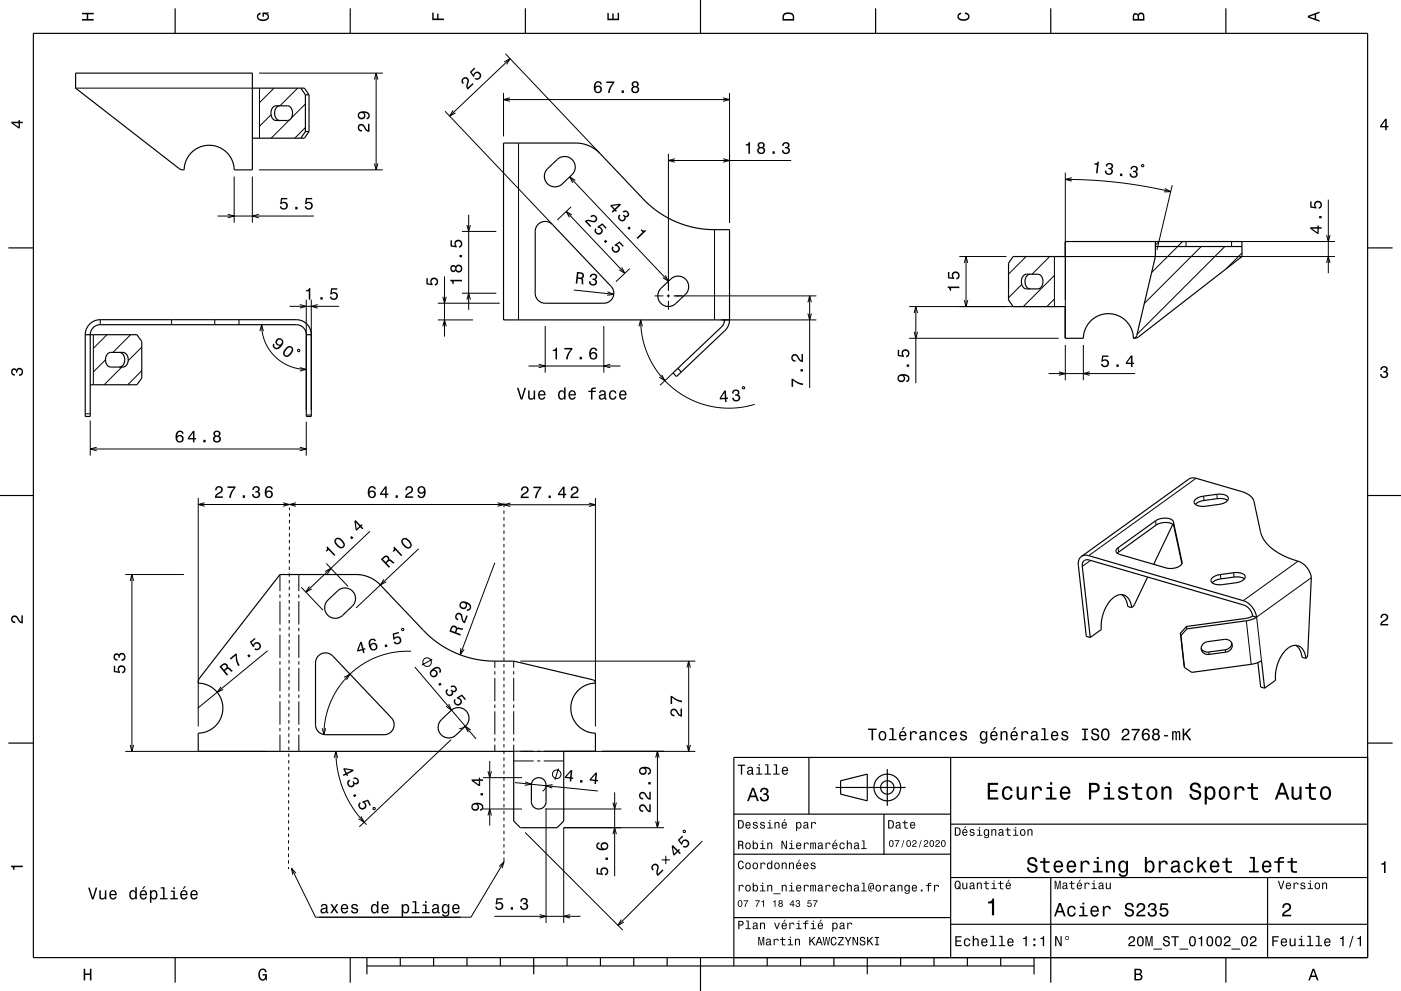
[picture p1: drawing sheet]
<svg xmlns="http://www.w3.org/2000/svg" width="420mm" height="297mm" viewBox="0 0 420 297" stroke-linecap="round" stroke-linejoin="round" font-family="sans-serif">
<g fill="none" stroke="#000" stroke-width=".3">
<path d="M151.2 18.5l1.7-.9-1 1.7M151.5 16.1l28.4 29.9M152.9 17.6l-18.1 17.2M22.7 26.4h53M77.7 21.9h37.1M77.8 26.4v15M81.3 34.4l-3.5 3.5M82.2 26.4l-4.4 4.4M86.8 35.9l-5.5 5.5M89.2 26.4l-5.3 5.3M91.6 38.2l-3.2 3.2M91.6 31.2l-4.4 4.3"/>
<path d="M112.2 23.8l.6-1.9 .5 1.9M112.8 21.9v29M133.4 33.3l32.2 34M135.8 33.1l-1 1.7 1.7-1M151 27.8v13.1M151 29.8h67.7M152.9 29.3l-1.9 .5 1.9 .6M216.8 29.3l1.9 .5-1.9 .6M218.7 27.8v39M70.2 52.9v13.8M75.7 52.9v13.8M77.7 50.9h37.1"/>
<path d="M112.2 49l.6 1.9 .5-1.9M155.4 42.9v53M170.8 53l29.6 31.3M172.5 54.1l-1.7-1.1 .9 1.8M200.4 46.1v41.1M200.4 48.1h36.8M202.3 47.6l-1.9 .5 1.9 .5M216.8 47.6l1.9 .5-1.9 .5M319.4 53.8l8.1 .2 7.5 .7 8.4 1.2 7.6 1.5M319.4 51.8v40.1M321.3 53.3l-1.9 .5 1.9 .5M342.2 49.5l.5-.2 .2 .5-.5 .2z"/>
<path d="M349.2 56.5l1.8 .9-2 .1M351.4 55.5l-4.6 19.4M398.2 59.8v22.1M65.2 64.7h28.9M68.3 64.2l1.9 .5-1.9 .6M77.6 64.2l-1.9 .5 1.9 .6M138.5 69.4h10.3M140 67.4l.5 2 .5-2M140.5 64.4v28.5M169.8 63.4l17.5 18.5M171.2 62l-4.1 3.9M171.5 64.4l-1.7-1 .9 1.7"/>
<path d="M214.2 68.8v27.1M287.6 76.9h14.1M289.1 78.8l.5-1.9 .5 1.9M289.6 76.9v15M307.6 76.9l-5.3 5.3M314.7 76.9l-5.3 5.3M316.1 76.9v15M318.1 76.9h82.1M347.5 72.4l-1.1 1.1M348.4 72.4h51.8M354.5 72.4l-9.3 9.3M355.6 72.4v1.5"/>
<path d="M360.1 73.9l-17 17M367.2 73.9l-26.3 26.3M369.2 72.4v1.5M372.3 75.8l-4.8 4.8M397.7 78.8l.5-1.9 .5 1.9M397.7 70.5l.5 1.9 .5-1.9M30.1 95.8v1.5M51.4 95.8v1.5M64.4 95.8v1.5M71.6 95.8v1.5M77.9 99.2l.5-1.9 .5 1.9M78.4 97.3l.3 2.7 .7 2.4 1.4 2.4 1.5 2 2 1.6 2.4 1.3 2.6 .8 2.5 .2"/>
<path d="M86.8 91.8h14.8M89.9 91.3l1.9 .5-1.9 .5M91.8 89.8v33M93.3 89.8v33M95.2 91.3l-1.9 .5 1.9 .5M131.3 95.9h10.5M131.3 90.9h18.5M132.7 88.9l.6 2 .5-2M132.7 97.8l.6-1.9 .5 1.9M133.3 82.8v18.1M138.5 87.9h10.3M140 89.8l.5-1.9 .5 1.9"/>
<path d="M163.4 97.7v14M172 86.9l12 1.3M181 97.7v14M182.1 87.5l1.9 .7-2 .3M186.4 80.1l.9 1.8-1.7-1.1M188.8 80.5l-4.2 3.9M191.5 97.8l.6-1.9 .5 1.9M192.1 95.9l.1 3 .5 2.9 .9 2.9 1.2 3 1.5 2.6 2 2.6 2 2.2 2.5 2.1 2.7 1.7 2.7 1.4 3.1 1 2.9 .7 3 .3h3l3-.4 3.1-.7M196.3 88.7h2.6M199.5 82.5l.9 1.8-1.7-1.1M199.9 88.7h1M200.4 88.2v1"/>
<path d="M200.4 90.2v2.6M201.9 88.7h42.8M216.2 95.9h28.5M242.2 93.9l.5 2 .5-2M242.2 90.6l.5-1.9 .5 1.9M242.7 88.7v27.6M272.6 91.9h44.8M274 99.5l.6 1.9 .5-1.9M274 93.8l.6-1.9 .5 1.9M274.6 91.9v22.9M289.1 90l.5 1.9 .5-1.9M306.3 85.2l-4 4"/>
<path d="M316.1 89.6l-2.3 2.3M316.1 82.5l-9.3 9.4M28 100.3v15M31.6 107.8l-3.6 3.7M32.1 100.3l-4.1 4.1M36.5 110l-5.3 5.3M39.2 100.3l-5.3 5.3M42.5 111.1l-4.2 4.2M42.5 104l-4.1 4.1M89.3 104.8l.5 .1-.1 .5-.5-.1zM89.9 110.2l1.9 .5-1.9 .5M158.5 109.7h27.5"/>
<path d="M161.5 109.2l1.9 .5-1.9 .5M182.9 109.2l-1.9 .5 1.9 .5M198.4 112.3l.9 1.8-1.7-1.1M201.8 111.8l-3.9 3.7M222.8 115.9l.4 .2-.2 .5-.5-.2zM272.6 101.4h44.8M314.4 112h25.9M317.4 111.4l2 .6-2 .5M319.4 103.4v10.6M324.8 103.4v10.6M326.7 111.4l-1.9 .6 1.9 .5M25.6 124h1.5"/>
<path d="M27.1 126v10.6M27.1 134.6h64.7M29 134l-1.9 .6 1.9 .5M89.9 134l1.9 .6-1.9 .5M91.8 126.4v10.2M91.8 124.4h1.5M59.4 149.2v68.5M59.4 151.2h91.7M61.4 150.7l-2 .5 2 .5M84.9 150.7l1.9 .5-1.9 .5M86.8 159.8v1M86.8 157.8v1"/>
<path d="M86.8 155.8v1M86.8 153.8v1M86.8 152.2v.6M88.7 150.7l-1.9 .5 1.9 .5M110.9 159.2l-19.2 18.3M149.1 150.7l2 .5-2 .5M151.1 150.7v1.3M151.1 153v1M151.1 155v1M151.1 157v1M151.1 159v1M151.1 151.3h27.4"/>
<path d="M153 150.8l-1.9 .5 1.9 .5M176.6 150.8l1.9 .5-1.9 .5M178.5 149.3v68.4M346.4 156.1l.2 1.3M351.8 156.4l.1 1.3M358.6 143.3l-32.2 23.2M360.8 148.7l.2 1.3M364.8 148.2l.1 1.3M37.5 172.2h17.6M39 174.1l.5-1.9 .6 1.9M39.5 172.2v53M83.9 172.2v5"/>
<path d="M83.9 178.2v1M86.7 179.8v1M86.7 177.8v1M86.7 175.8v1M86.7 173.8v1M86.7 171.8v1M86.7 169.8v1M86.7 167.8v1M86.7 165.8v1M86.8 163.8v1M86.8 161.8v1M89.6 172.2v5"/>
<path d="M89.6 178.2v1M90.3 176l6.5 6.9M92.7 175.7l-1 1.8 1.8-1M97.4 171.3l1.8-1-1 1.7M97.8 168.9l6.5 6.8M115.1 173.6l-1.1 1.7 1.8-.9M115.2 176.9h.1M125.5 164.5l-18.7 17.7M148.3 168.7l-10.3 27.6M151.1 161v1M151.1 163v1M151.1 165v1"/>
<path d="M151.1 167v1M151.1 169v1M151.1 171v1M151.1 173v1M151.1 175v1M151.1 177v1M151.1 179v1M326.9 168l-2.4 1.8M335.2 164.2l.1 1.3M354.4 168.5v.1M365.9 172.2l.1 1.3M369.8 171.6l.2 1.4"/>
<path d="M389.1 168.2l-16.4 11.8M393.1 173.1l-16.4 11.8 1.5 13.1M80.2 195.1l-20.9 17.1M83.9 180.2v7M83.9 188.2v1M83.9 190.2v7M83.9 198.2v1M86.6 199.8v1M86.7 197.8v1M86.7 195.8v1M86.7 193.8v1M86.7 191.8v1"/>
<path d="M86.7 189.8v1M86.7 187.8v1M86.7 185.8v1M86.7 183.8v1M86.7 181.8v1M89.6 180.2v7M89.6 188.2v1M89.6 190.2v7M89.6 198.2v1M120.5 188.3l.5 .1-.1 .6-.5-.2zM123.2 195.2l-4.9 .3-4.6 1.1-4.5 2.2-4.2 3.2-3.4 3.9-2.5 4.4-1.5 4.8-.5 5.1M124.4 199.9l18.3 21.6"/>
<path d="M129.6 197.6l-3.1 1.7M138.2 194.3l-.2 2 1.1-1.7M148.3 198.1v2.1M151.1 181v1M151.1 183v1M151.1 185v1M151.1 187v1M151.1 189v1M151.1 191v1M151.1 193v1M151.1 195v1M151.1 197v1"/>
<path d="M151.1 199v1M154 198.1v2M156 198.1h52.5M206.5 198.1v27.1M362.3 195.4l.2 .7M367.3 194.7l.1 .8M373.6 186.1l1.5 13M66.3 205.8l-1.2 1.7 1.8-.9M83.9 200.2v7M83.9 208.2v1M83.9 210.2v7M83.9 218.2v1"/>
<path d="M86.6 219.8v1M86.6 217.8v1M86.6 215.8v1M86.6 213.8v1M86.6 211.8v1M86.6 209.8v1M86.6 207.8v1M86.6 205.8v1M86.6 203.8v1M86.6 201.8v1M89.6 200.2v7M89.6 208.2v1"/>
<path d="M89.6 210.2v7M89.6 218.2v1M96.6 218.3l.5 1.9 .5-1.9M103.2 203l1.7-1-1 1.7M134.5 211l.9 1.8-1.7-1.1M139.6 217.5l-1 .7-.9 .2M141.1 218.8l-1.6-1.2 .8 1.9M148.3 201.2v1M148.3 203.2v7M148.3 211.2v1M148.3 213.2v7M151.1 201v1"/>
<path d="M151.1 203v1M151.1 205v1M151.1 207v1M151.1 209v1M151.1 211v1M151.1 213v1M151.1 215v1M151.1 217v1M151.1 219v1M154 201.1v1M154 203.1v7M154 211.1v1"/>
<path d="M154 213.1v7M205.9 200.1l.6-2 .5 2M37.5 225.2h42.5M39 223.3l.5 1.9 .6-1.9M83.9 220.2v5M86.5 239.8v1M86.5 237.8v1M86.6 235.8l-.1 1M86.6 233.8v1M86.6 231.8v1M86.6 229.8v1M86.6 227.8v1"/>
<path d="M86.6 225.8v1M86.6 223.8v1M86.6 221.8v1M89.6 220.2v5M100.2 227.1l.5-1.9 .5 1.9M100.7 225.2l.2 3.2 .4 3 1.8 5.7 2.8 5.3 1.7 2.2 2.3 2.5M135.3 221.7l-27.6 26.1M144.8 233.1h11.7M146.3 231.1l.5 2 .5-2M146.8 228.1v19.4M148.3 221.2v1M148.3 223.2v2"/>
<path d="M151.1 221v1M151.1 223v1M151.1 225v1M151.1 227v1M151.1 229v1M151.1 231v1M151.1 233v1M151.1 235v1M151.1 237v1M151.1 239v1M154 223.1v2h6M154 228.1h6"/>
<path d="M154 221.1v1M154.3 234.5l24.9 2.6M156 225.2h52.5M157.4 234.3l1.9 .7-2 .4M161 225.1h1M161 228.1h1M163 225.1h6M163 228.1h6M163.7 235.3l-.3 1.1-.7 .7M165.7 235.2l-2 .3 1.9 .7M167.4 230.3l-1 3.4M180.5 225.1h18.6"/>
<path d="M184.3 237.5v25.1M196.6 227.1l.5-2 .5 2M197.1 225.1v23M205.9 223.3l.6 1.9 .5-1.9M86.5 259.8v.7M86.5 257.8v1M86.5 255.8v1M86.5 253.8v1M86.5 251.8v1M86.5 249.8v1M86.5 247.8v1M86.5 245.8v1"/>
<path d="M86.5 243.8v1M86.5 241.8v1M108.2 244.7l1 1.7-1.7-1M111.9 242.1h.5v.5h-.5zM144.8 242.5h11.7M146.3 244.4l.5-1.9 .5 1.9M149.6 259.7l1.5-1.4-.6 1.9M151.1 257v1.3l-9.9 16.6h-45.5M151.1 241v1M151.1 243v1M151.1 245v1M151.1 247v1"/>
<path d="M151.1 249v1M151.1 251v1M151.1 253v1M151.1 255v1M157.4 249.5l29.3 29.2M163.5 242.5h22.8M163.7 242.3v34.3M183.7 250l.6-1.9 .5 1.9M183.7 240.5l.6 2 .5-2M196.6 246.1l.5 2 .5-2M198.4 257.7h2.4M199.1 248.1h-30.1v28.5"/>
<path d="M199.6 256.5v2.4M204.8 249l.5-.2 .2 .5-.5 .2zM210.5 252.1l-25.2 25.2M87.4 260.2l7.2 14.7h43.6M88.7 261.7l-1.3-1.5 .4 2M148.2 274.6h25.8M161.8 274.1l1.9 .5-1.9 .5M170.9 274.1l-1.9 .5 1.9 .5M186.3 275.6l-1 1.7 1.7-1"/>
<circle cx="128" cy="198.4" r="1.28"/>
<circle cx="166.9" cy="232" r="1.28"/>
</g>
<g fill="none" stroke="#000" stroke-width=".35">
<path d="M10 10h400v277h-400zM52.5 2.5v7.5M105 2.5v7.5M157.5 2.5v7.5M210 0v10M262.5 2.5v7.5M315 2.5v7.5M367.5 2.5v7.5M22.7 21.9h53v29h-5.5a7.5 7.5 0 0 0-7.5-7.4 7.5 7.5 0 0 0-7.5 7.4l-.9-.1-.6-.3-31-24.1zM75.7 26.4h15.6l1.3 2M81.9 32.1l.8-.4h3.5a2.35 2.35 0 0 1 1.5 2.2 2.35 2.35 0 0 1-1.5 2.2h-3.5a2.45 2.45 0 0 1-.8-4zM83.8 31.7a2.35 2.35 0 0 0-1.5 2.2 2.35 2.35 0 0 0 1.5 2.2"/>
<path d="M90.2 26.4l1.4 2M91.6 28.4h1M91.6 39.4h1M91.6 28.4v11M91.6 39.4l-1.4 2M92.6 39.4l-1.3 2h-15.6M92.6 28.4v11M151 42.9h21.7l1.8 .1 1.7 .5 1.5 .8 1.6 1.2 14.4 15 2.7 2.3 2.9 2 4.2 2 4.6 1.4 4.2 .6h6.4v27.1h-67.7zM164.2 50.5l2.9-2.7a3.2 3.2 0 0 1 4.5 .1 3.2 3.2 0 0 1-.1 4.5l-2.9 2.7a3.2 3.2 0 0 1-4.5-.1 3.2 3.2 0 0 1 .1-4.5zM2.5 74.3h7.5M161.4 67.2a3 3 0 0 1 4.2 .1l17.6 18.5a3 3 0 0 1 .6 3.3 3 3 0 0 1-2.8 1.8h-17.6a3 3 0 0 1-3-3v-18.5l.3-1.2zM303.7 76.9h15.6v-4.5h53v4.5l-31 24.1-1.5 .4a7.5 7.5 0 0 0-7.5-7.4 7.5 7.5 0 0 0-7.5 7.4h-5.5l.1-9.5h-15.7l-1.4-2v-11z"/>
<path d="M346.4 72.4v4.5l-5.6 23.7-.3 .5-.7 .3M346.4 73.9h25.9M410 74.3h7.5M198.2 86.4l2.9-2.8a3.2 3.2 0 0 1 4.5 .1 3.2 3.2 0 0 1-.1 4.5l-2.9 2.8a3.2 3.2 0 0 1-4.5-.1 3.2 3.2 0 0 1 .1-4.5zM218.7 95.8l-.3 1.6-.9 1.5-14.7 14-1-1.1 14.5-13.8 .7-1 .2-1.1M306.9 82.5l.8-.3h3.4a2.35 2.35 0 0 1 1.6 2.2 2.35 2.35 0 0 1-1.6 2.2h-3.4a2.44 2.44 0 0 1-.8-4.1zM308.8 82.2a2.35 2.35 0 0 0-1.5 2.2 2.35 2.35 0 0 0 1.5 2.2M25.6 100.3v24.5h1.5v-24.5a3 3 0 0 1 3-3h58.7a3 3 0 0 1 3 3M25.6 100.3a4.5 4.5 0 0 1 4.5-4.5h58.7a4.5 4.5 0 0 1 4.5 4.5M25.6 100.3h15.4l1.5 2v11l-1.5 2h-13.9M32.2 106.1l.8-.5h3.8a2.31 2.31 0 0 1 1.6 2.2 2.31 2.31 0 0 1-1.6 2.2h-3.6a2.4 2.4 0 0 1-1-3.9zM35.8 105.6a2.31 2.31 0 0 1 1.6 2.2 2.31 2.31 0 0 1-1.6 2.2"/>
<path d="M91.8 100.3v24.5h1.5v-24.5M91.8 100.3h1.5M203.2 110.4l1 1.1M0 148.5h10M351.6 157.2l-5.7 11.9M358.4 149.7l1.9-.9 4.5-.6a2.87 2.87 0 0 1 3.5 1.1 2.77 2.77 0 0 1-2.9 1.9l-3.9 .5a2.87 2.87 0 0 1-3.5-1.2zM368 150l-1.4-.5h-1.7l-4.7 .6-1 .4-.8 .7M410 148.5h10M98.3 179.8l2.9-2.7a3.2 3.2 0 0 1 4.5 .1 3.2 3.2 0 0 1-.1 4.5l-2.9 2.7a3.2 3.2 0 0 1-4.5-.1 3.2 3.2 0 0 1 .1-4.5zM324.2 166.8l32.2-23.2 1.2-.4 14.8 4.2 2.4 1.2 1.1 1.5 2 9.5 1.2 2.4 1.5 1.8 2.1 1.6 2.8 1.5 2.9 1.1a6.2 6.2 0 0 1 4.7 5.1l-1.1 23.1-.5 1.1M324.2 166.8l1-.4 1.2 .1 46.3 13.5a6.2 6.2 0 0 1 4 5M324.2 166.8a2.73 2.73 0 0 0-.9 2.6l2.4 21.3 1.1 .4"/>
<path d="M334.9 164.4l11.5-8.3a4.6 4.6 0 0 1 5.3 0l2.7 12.4a2.45 2.45 0 0 1-2.7 1.8l-2.1-.1-13.9-4a1.03 1.03 0 0 1-1-.6 1.03 1.03 0 0 1 .2-1.2zM335 165.8l11.6-8.4a4.6 4.6 0 0 1 5.2 0l2.5 11.5M336.2 178.2h.1a4.6 4.6 0 0 1 1.8 3.6l1.2 .3M344 172.9l-3.9 8.2-.8 1M363.4 173.2l2-.9 4.4-.7a2.87 2.87 0 0 1 3.5 1.2 2.78 2.78 0 0 1-2.8 1.9l-4 .5a2.87 2.87 0 0 1-3.5-1.2zM373.1 173.5l-1.5-.6-1.6 .1-4.7 .6-1.1 .4-.8 .7M95.5 196.5a2.99 2.99 0 0 1 4.3 .1l17.5 18.5a3 3 0 0 1 .6 3.3 3 3 0 0 1-2.7 1.8h-17.6a3 3 0 0 1-3-3v-18.7l.3-1.2zM339.3 182.1l-.3-1.2a3.1 3.1 0 0 0-2.4-2.7 3.1 3.1 0 0 0-3.4 1.4l-1.3 1.7-1.1 2.5-.6 2.4v2.5l-3.4 2.4M353.9 189.8l.1 .7M353.9 189.8l1.2 10.2M354 190.5l1.1 9.5M355.7 187.8l.1 .7"/>
<path d="M355.7 187.8l-1.8 2M355.8 188.5l-1.8 2M360.7 192.9l1.1-.6 5.2-.7a1.94 1.94 0 0 1 2.4 1.7 1.94 1.94 0 0 1-2 2.2l-4.9 .6a1.88 1.88 0 0 1-2.1-.9 1.88 1.88 0 0 1 .3-2.3zM369.3 192.7l-.2 .9-.5 .5-1.3 .6-5.5 .7-1-.3-.7-.8M375.5 184.6a4.1 4.1 0 0 0-2.6-3.3l-46.4-13.5a1.58 1.58 0 0 0-1.6 .4 1.58 1.58 0 0 0-.4 1.6l2.3 21.3M375.5 184.6l-1.8 .7-18 2.5M375.5 184.6l1.2 .4M376.7 184.9l-1.2 .7-1.6 .4-18.1 2.5M376.7 184.9v.1M377.1 198.6l.8 7.3 1.2 .3M388.4 193.4h.1a4.7 4.7 0 0 1 1.8 3.6l1.2 .3M391.5 197.3l-.2-1.2a3.1 3.1 0 0 0-2.5-2.7 3.1 3.1 0 0 0-3.3 1.4l-1.5 2-1 2.2-.6 2.6v2.3l-3.3 2.3"/>
<path d="M132.3 215.7l2.9-2.8a3.2 3.2 0 0 1 4.5 .1 3.2 3.2 0 0 1-.1 4.5l-2.9 2.8a3.2 3.2 0 0 1-4.5-.1 3.2 3.2 0 0 1 .1-4.5zM355.1 200l2.2 1.5 18-2.4 1.7-.5 1.2-.6 .9 8.2M2.5 222.7h7.5M154 225.1v21l2 2h11l2-2v-21h9.5v-5.4a7.5 7.5 0 0 1-7.4-7.5 7.5 7.5 0 0 1 7.4-7.5l-.3-.6-.5-.4-23.7-5.6h-6.8l-3.3-.3-4.1-.9-3.7-1.4-4.2-2.4-3.5-2.7-15.3-15.9-1.4-1-1.6-.8-3.3-.5h-22.9l-24 31-.4 .7-.1 .8a7.5 7.5 0 0 1 7.4 7.5 7.5 7.5 0 0 1-7.4 7.5v5.5h94.6M159.9 233.8a2.2 2.2 0 0 1 2.4-.6 2.2 2.2 0 0 1 1.4 2.1v5a2.2 2.2 0 0 1-2.2 2.2 2.2 2.2 0 0 1-2.2-2.2v-5.2zM242.5 227v17M250.5 236h21M252 234l8-2v8l-8-2zM266 230.5v11M285 227v60M410 222.7h7.5M410 227h-190v62.5"/>
<path d="M220 244h65M220 256h65M265 244v12M285 247h125M220 275h65M285 277h125M285 263h125M315 263v31.5M380 263v24M52.5 287v7.5M105 287v7.5M110 289.5h200"/>
<path d="M110 287v5M120 287v2.5M130 287v2.5M140 287v2.5M150 287v2.5M160 287v5M170 287v2.5M180 287v2.5M190 287v2.5M200 287v2.5M210 287v10M230 287v2.5"/>
<path d="M240 287v2.5M250 287v2.5M260 287v5M270 287v2.5M280 287v2.5M290 287v2.5M300 287v2.5M310 287v5M367.5 287v7.5"/>
<circle cx="266" cy="236" r="4"/>
<circle cx="266" cy="236" r="2"/>
</g>
<g fill="#000">
<path d="M24.6 3.8h3.5v.5h-1.7v1.4h1.7v.5h-3.5v-.5h1.4v-1.4h-1.4z" fill-rule="evenodd"/>
<path d="M77.3 4.2l.8-.4v.5l-.3 .1a.68 .68 0 0 0-.4 .6 .68 .68 0 0 0 .4 .6 1.68 1.68 0 0 0 2.4-.6 .93 .93 0 0 0-1.1-.8v.8h-.4v-1.3h1.9v.3l-.5 .1 .4 .4a1.19 1.19 0 0 1-.9 1.7 1.9 1.9 0 0 1-2.6-1.3z" fill-rule="evenodd"/>
<path d="M129.6 3.8h.4v1.8h1.1v-1.5h.4v1.5h1.6v.4h-3.5z" fill-rule="evenodd"/>
<path d="M182.1 3.9h.4v1.7h1.1v-1.6h.4v1.6h1.2v-1.8h.4v2.3h-3.5z" fill-rule="evenodd"/>
<path d="M235 4a2.21 2.21 0 0 0-.4 2.2h3.5v-1.2a1.92 1.92 0 0 0-3.1-1zM235.3 4.4l.4-.2a1.45 1.45 0 0 1 2 .8v.7h-2.7l.1-1z" fill-rule="evenodd"/>
<path d="M287.3 4.2l.8-.4v.4l-.3 .1a.66 .66 0 0 0-.4 .6 .66 .66 0 0 0 .4 .6 1.69 1.69 0 0 0 2.5-.5 .9 .9 0 0 0-1-.8v-.5a1.24 1.24 0 0 1 1.4 1.1 1.24 1.24 0 0 1-1.1 1.4 1.93 1.93 0 0 1-2.6-1.2z" fill-rule="evenodd"/>
<path d="M339.8 4.2l-.2 2h3.5v-1.4a.98 .98 0 0 0-.7-1 .98 .98 0 0 0-1.2 .6 .84 .84 0 0 0-1.4-.2zM340.1 4.5l.4-.1 .4 .1 .1 1.2h-1zM341.6 4.4l.4-.2a.58 .58 0 0 1 .7 .7v.8h-1.2z" fill-rule="evenodd"/>
<path d="M392.1 4.7v.6l3.5 1.2v-.4l-1-.4v-1.4l1-.4v-.4zM392.6 5l1.5-.5v1z" fill-rule="evenodd"/>
<path d="M3.4 36.5v.4l2.1 1.6h.5v-1.6h.8v-.4h-.8v-.5h-.4v.5zM4 36.9h1.6v1.1z" fill-rule="evenodd"/>
<path d="M107.5 37.4a1.2 1.2 0 0 0-.2 1.4 1.2 1.2 0 0 0 1.2 .6v-.4a.7 .7 0 0 1-.8-.5 .7 .7 0 0 1 .5-.9 .7 .7 0 0 1 .8 .5l.2 .3a1.63 1.63 0 0 0 1.6 1.1v-2.4h-.5v1.9l-.4-.3-1-1.4a1.1 1.1 0 0 0-1.4 .1zM107.7 33.7a1.17 1.17 0 0 0-.3 1.6 1.17 1.17 0 0 0 1.7 .2 1.17 1.17 0 0 0 .1-1.7 1.02 1.02 0 0 1 1.3 .9l-.2 .4-.4 .2v.5a1.23 1.23 0 0 0 .9-1.5 1.23 1.23 0 0 0-1.5-.9zM107.6 34.6a.75 .75 0 0 1 1.5 0 .75 .75 0 0 1-1.5 0z" fill-rule="evenodd"/>
<path d="M138.7 23.4a1.12 1.12 0 0 0 0 1.8l.4-.3a.7 .7 0 0 1-.2-1 .7 .7 0 0 1 .9-.2 .7 .7 0 0 1 .3 .9l-.1 .4a1.64 1.64 0 0 0 .2 1.9l1.8-1.7-.3-.3-1.4 1.3 .1-1.1a1.16 1.16 0 0 0-.1-1.6 1.16 1.16 0 0 0-1.6-.1zM140.8 21.6l1.1 1.5 .3-.3a.8 .8 0 0 1 .8-1 .8 .8 0 0 1 .8 1 .8 .8 0 0 1-1.2 .5l-.3 .4a1.21 1.21 0 0 0 1.8-.3 1.21 1.21 0 0 0-.5-1.8 1.21 1.21 0 0 0-1.7 .8l-.5-.8 1.1-1-.3-.3z" fill-rule="evenodd"/>
<path d="M178.5 24.6a2.4 2.4 0 0 0 .2 3.2 1.16 1.16 0 0 0 1.6-.3 1.16 1.16 0 0 0-.2-1.5 1.16 1.16 0 0 0-1.6 0 1.02 1.02 0 0 1 .8-1.3l.5 .2 .2 .4h.4a1.12 1.12 0 0 0-.7-.9 1.12 1.12 0 0 0-1.2 .2zM178.5 26.8a.75 .75 0 0 1 1.5 0 .75 .75 0 0 1-1.5 0zM181.8 24.4v.5h1.9a5.2 5.2 0 0 0-1.4 2.9h.5a5.3 5.3 0 0 1 1.4-3v-.4zM186.3 27.1v.7h.7v-.7zM189.6 24.6l-.2 .3a.79 .79 0 0 0 .4 1.1 1.09 1.09 0 0 0-.2 1.6 1.09 1.09 0 0 0 1.6 0 1.09 1.09 0 0 0-.1-1.6 .95 .95 0 0 0 .3-1.4 .95 .95 0 0 0-1.4-.2zM189.7 26.9a.71 .71 0 0 1 1.4 0 .71 .71 0 0 1-1.4 0zM189.8 25.3a.6 .6 0 0 1 1.2 0 .6 .6 0 0 1-1.2 0z" fill-rule="evenodd"/>
<path d="M415.3 35.6l-1.6 2.1v.5h1.6v.8h.4v-.8h.5v-.4h-.5v-2.2zM415.3 36.2v1.6h-1.1z" fill-rule="evenodd"/>
<path d="M223.6 43.2v.4h.8v2.5h.4v-3.5h-.3a.78 .78 0 0 1-.9 .6zM227.4 42.8l-.2 .3a.8 .8 0 0 0 .4 1.1 1.09 1.09 0 0 0-.2 1.6 1.09 1.09 0 0 0 1.6 0 1.09 1.09 0 0 0-.2-1.6 .95 .95 0 0 0 .3-1.3 .95 .95 0 0 0-1.4-.3zM227.5 45.1a.71 .71 0 0 1 1.4 0 .71 .71 0 0 1-1.4 0zM227.6 43.5a.6 .6 0 0 1 1.2 0 .6 .6 0 0 1-1.2 0zM231.6 45.3v.8h.7v-.8zM234.8 42.9l-.3 .8h.4a.62 .62 0 0 1 .4-.7 .62 .62 0 0 1 .8 .2 .62 .62 0 0 1-.3 .8l-.4 .1v.4a.72 .72 0 0 1 .9 .4 .72 .72 0 0 1-.5 .9 .72 .72 0 0 1-.9-.5v-.3h-.5a1.18 1.18 0 0 0 1.5 1.2 1.18 1.18 0 0 0 .6-1.8l-.2-.2a1.01 1.01 0 0 0 0-1.5 1.01 1.01 0 0 0-1.5 .2z" fill-rule="evenodd"/>
<path d="M328.1 49l-.1 .3 .9 .1-.3 2.5 .4 .1 .4-3.6h-.3a.77 .77 0 0 1-1 .6zM331.9 49l-.4 .9h.4a.62 .62 0 0 1 .4-.7 .62 .62 0 0 1 .8 .3 .62 .62 0 0 1-.3 .8h-.5v.4a.72 .72 0 0 1 .8 .5 .72 .72 0 0 1-.5 .9 .72 .72 0 0 1-.9-.6v-.3l-.5-.1a1.18 1.18 0 0 0 1.4 1.4 1.18 1.18 0 0 0 .8-1.8l-.2-.2a1.01 1.01 0 0 0 .2-1.5 1.01 1.01 0 0 0-1.5 0zM335.8 52l-.1 .7 .7 .1 .1-.7zM339.3 49.9l-.4 .8 .4 .1a.62 .62 0 0 1 .5-.8 .62 .62 0 0 1 .7 .4 .62 .62 0 0 1-.3 .8h-.5v.4a.72 .72 0 0 1 .9 .5 .72 .72 0 0 1-.6 .9 .72 .72 0 0 1-.9-.6v-.4h-.4a1.18 1.18 0 0 0 1.3 1.3 1.18 1.18 0 0 0 .8-1.7l-.2-.2a1.01 1.01 0 0 0 .2-1.5 1.01 1.01 0 0 0-1.5 0z" fill-rule="evenodd"/>
<path d="M84.3 59.3l-.3 1.9h.4a.8 .8 0 0 1 1.2-.3 .8 .8 0 0 1-.1 1.3 .8 .8 0 0 1-1.2-.4h-.4a1.21 1.21 0 0 0 1.5 1.1 1.21 1.21 0 0 0 .8-1.7 1.21 1.21 0 0 0-1.8-.5l.2-1h1.5v-.4zM88.5 62v.7h.7v-.7zM91.7 59.3l-.3 1.9h.4a.8 .8 0 0 1 1.3-.3 .8 .8 0 0 1-.1 1.3 .8 .8 0 0 1-1.2-.4h-.5a1.21 1.21 0 0 0 1.5 1.1 1.21 1.21 0 0 0 .9-1.7 1.21 1.21 0 0 0-1.8-.5l.2-1h1.5v-.4z" fill-rule="evenodd"/>
<path d="M175.3 66.3l1.6 1.7 .4-.3-1.4-1.3h1.2a1.18 1.18 0 0 0 1.7-.1 1.18 1.18 0 0 0-.2-1.6 1.18 1.18 0 0 0-1.6 .1l.3 .3a.7 .7 0 0 1 1-.2 .7 .7 0 0 1 .2 1 .7 .7 0 0 1-1 .2l-.3-.1a1.64 1.64 0 0 0-1.9 .3zM178.5 68.4a1.21 1.21 0 0 0 .3 1.8 1.21 1.21 0 0 0 1.7-.6 1.21 1.21 0 0 0-.8-1.6l.8-.6 1.1 1.2 .3-.3-1.3-1.4-1.6 1.1 .3 .3a.8 .8 0 0 1 1 .7 .8 .8 0 0 1-.9 .8 .8 .8 0 0 1-.6-1.1zM181 72.4l.5 .5 .6-.5-.5-.6zM183.6 73.8a1.21 1.21 0 0 0 .3 1.8 1.21 1.21 0 0 0 1.8-.5 1.21 1.21 0 0 0-.8-1.7l.8-.5 1 1.1 .3-.3-1.3-1.4-1.5 1.1 .3 .3a.8 .8 0 0 1 1 .7 .8 .8 0 0 1-1 .9 .8 .8 0 0 1-.5-1.2z" fill-rule="evenodd"/>
<path d="M182.9 61.7l1.1 1.1-.6 .6 .3 .3 .6-.6 .4 .4 .3-.3-.4-.3 1.6-1.5-.3-.3-2.6 .3zM183.5 61.7l1.9-.2-1.1 1zM185.7 64.3a1.18 1.18 0 0 0 .2 2 1.18 1.18 0 0 0 1.6-1.2 1.01 1.01 0 0 0 1.2-1.1 1.01 1.01 0 0 0-1.2-.9l-.8 .3 .3 .4a.62 .62 0 0 1 .8-.3 .62 .62 0 0 1 .3 .7 .62 .62 0 0 1-.7 .4l-.4-.3-.3 .3a.74 .74 0 0 1 .2 1.1 .74 .74 0 0 1-1.1 0 .74 .74 0 0 1 .2-1.1zM188.1 68.4l.5 .5 .5-.5-.5-.5zM192.1 69l.5 .6-1.8 1.7 .4 .3 2.5-2.4-.2-.3a.77 .77 0 0 1-1.2-.2z" fill-rule="evenodd"/>
<path d="M392.8 68.1v.4l2.1 1.6h.4v-1.6h.9v-.4h-.9v-.5h-.4v.5zM393.4 68.5h1.5v1.2zM395.5 64.7v.7h.7v-.7zM392.8 60.3v1.9l1.8 .3v-.4a.8 .8 0 0 1-.2-1.2 .8 .8 0 0 1 1.3 0 .8 .8 0 0 1-.4 1.2v.5a1.21 1.21 0 0 0 1.1-1.5 1.21 1.21 0 0 0-1.7-.8 1.21 1.21 0 0 0-.6 1.7l-.9-.1v-1.6z" fill-rule="evenodd"/>
<path d="M91.7 87v.3h.9v2.5h.4v-3.5h-.3a.77 .77 0 0 1-1 .7zM96 89.1v.7h.7v-.7zM99.3 86.4l-.3 1.8h.4a.8 .8 0 0 1 1.2-.2 .8 .8 0 0 1-.1 1.3 .8 .8 0 0 1-1.2-.4h-.4a1.21 1.21 0 0 0 1.5 1 1.21 1.21 0 0 0 .8-1.6 1.21 1.21 0 0 0-1.7-.6l.1-.9h1.5v-.4z" fill-rule="evenodd"/>
<path d="M127.8 83.4h.4v1.5l1 .1a1.21 1.21 0 0 1 .6-1.7 1.21 1.21 0 0 1 1.6 .8 1.21 1.21 0 0 1-1.1 1.5v-.5a.8 .8 0 0 0 .4-1.2 .8 .8 0 0 0-1.2 0 .8 .8 0 0 0 .2 1.2v.4l-1.9-.3z" fill-rule="evenodd"/>
<path d="M135 83.9v.3a.77 .77 0 0 1 .7 .9h.3v-.8h2.5v-.4zM135.2 79.7a1 1 0 0 0-.1 1.5 1 1 0 0 0 1.5-.1 1.09 1.09 0 0 0 1.6 .2 1.09 1.09 0 0 0 0-1.6 1.09 1.09 0 0 0-1.6 .2l-.7-.5zM136.8 80.5a.71 .71 0 0 1 1.4 0 .71 .71 0 0 1-1.4 0zM135.4 80.5a.59 .59 0 0 1 1.1 0 .59 .59 0 0 1-1.1 0zM137.7 76.4v.7h.8v-.7zM135.1 72v1.9l1.8 .3v-.4a.8 .8 0 0 1-.2-1.3 .8 .8 0 0 1 1.3 .1 .8 .8 0 0 1-.4 1.2v.5a1.21 1.21 0 0 0 1-1.5 1.21 1.21 0 0 0-1.6-.9 1.21 1.21 0 0 0-.6 1.8l-.9-.2v-1.5z" fill-rule="evenodd"/>
<path d="M173 81.5l-.4 3.5h.5l.1-1.5 1.1 .2 .1 1.5h.5l-.1-1.5-.3-.2a.97 .97 0 0 0 .6-1.1 .97 .97 0 0 0-1-.8zM173.4 82h.6a.6 .6 0 0 1 .6 .7 .6 .6 0 0 1-.8 .5l-.5-.1z" fill-rule="evenodd"/>
<path d="M177.2 82.2a1.01 1.01 0 0 1 1.5 0 1.01 1.01 0 0 1-.2 1.5 1.12 1.12 0 0 1 .3 1.6 1.12 1.12 0 0 1-1.6 .2l-.6-.7v-.5h.4a.72 .72 0 0 0 .6 1 .72 .72 0 0 0 .8-.7 .72 .72 0 0 0-.8-.7v-.4a.62 .62 0 0 0 .9-.3 .62 .62 0 0 0-.4-.9 .62 .62 0 0 0-.8 .5l-.1 .3-.4-.1z" fill-rule="evenodd"/>
<path d="M284.1 85.9v.3a.77 .77 0 0 1 .7 1h.3v-.9h2.5v-.4zM284.2 81.5v1.9l1.8 .3v-.4a.8 .8 0 0 1-.2-1.3 .8 .8 0 0 1 1.3 .1 .8 .8 0 0 1-.4 1.2v.5a1.21 1.21 0 0 0 1-1.5 1.21 1.21 0 0 0-1.6-.9 1.21 1.21 0 0 0-.6 1.8l-.9-.1v-1.6z" fill-rule="evenodd"/>
<path d="M3.6 110.6a.86 .86 0 0 1 1.4 .2 1.12 1.12 0 0 1 1.5-.4 1.12 1.12 0 0 1 .3 1.6l-.5 .6-.6 .1v-.5a.72 .72 0 0 0 .9-.6 .72 .72 0 0 0-.8-.8 .72 .72 0 0 0-.6 .9h-.4a.62 .62 0 0 0-.4-.8 .62 .62 0 0 0-.8 .5 .62 .62 0 0 0 .5 .7h.4l-.1 .5a1.17 1.17 0 0 1-1-.7 1.17 1.17 0 0 1 .2-1.3z" fill-rule="evenodd"/>
<path d="M82.8 101.8a1.1 1.1 0 0 0-.1 1.3 1.1 1.1 0 0 0 1.2 .5 1.02 1.02 0 0 1-1.4 .5l-.3-.4 .1-.4-.3-.3a1.23 1.23 0 0 0 .6 1.6 1.23 1.23 0 0 0 1.6-.6 1.42 1.42 0 0 0 .8-1.6 1.42 1.42 0 0 0-1.4-1.1zM83.1 102.5a.75 .75 0 0 1 1.5 0 .75 .75 0 0 1-1.5 0zM86 104a1.9 1.9 0 0 0-.7 2.8 2.03 2.03 0 0 0 2.6-2 1.13 1.13 0 0 0-.7-1.1 1.13 1.13 0 0 0-1.2 .3zM86.2 104.4l.4-.2a.63 .63 0 0 1 .6 0 .63 .63 0 0 1 .3 .6l-.2 .5a1.61 1.61 0 0 1-1.8 1.1l-.2-.2a2.16 2.16 0 0 1 .9-1.8z" fill-rule="evenodd"/>
<path d="M155 116.2l1.1 3.5h.5l1.1-3.5h-.5l-.9 3-.9-3zM158.3 117v1.8a.89 .89 0 0 0 .6 1 .89 .89 0 0 0 1.1-.5v.4h.4v-2.7h-.4v1.6a.64 .64 0 0 1-.4 .8 .64 .64 0 0 1-.8-.3v-2.1zM161.6 117.3a1.45 1.45 0 0 0-.2 1.6 1.45 1.45 0 0 0 1.4 .9l.7-.8h-.4l-.6 .4a.76 .76 0 0 1-.7-.9h1.7a1.16 1.16 0 0 0-.5-1.4 1.16 1.16 0 0 0-1.4 .2zM162 117.5l.2-.1a.67 .67 0 0 1 .7 .1 .67 .67 0 0 1 .2 .6h-1.3zM167.6 117.3a1.49 1.49 0 0 0-.3 1.6 1.49 1.49 0 0 0 1.3 .9l.5-.5v.4h.5v-3.6h-.5v1.3a.89 .89 0 0 0-1.5-.1zM167.9 117.6a.62 .62 0 0 1 .7-.2 .62 .62 0 0 1 .5 .5v.5a.83 .83 0 0 1-.7 1 1.19 1.19 0 0 1-.5-1.8zM170.7 117.3a1.45 1.45 0 0 0-.2 1.6 1.45 1.45 0 0 0 1.4 .9l.7-.8h-.4l-.6 .4a.76 .76 0 0 1-.7-.9h1.7a1.16 1.16 0 0 0-.4-1.4 1.16 1.16 0 0 0-1.5 .2zM171.1 117.5l.2-.1a.67 .67 0 0 1 .7 .1 .67 .67 0 0 1 .2 .6h-1.3zM176.4 117.1v.4h.8v2.2h.4v-2.2h1v-.4h-1v-.4l1-.2v-.4a.96 .96 0 0 0-1 .1 .96 .96 0 0 0-.4 .9zM179.9 117.2l-.3 .6h.4a.55 .55 0 0 1 .7-.5 .55 .55 0 0 1 .4 .8h-.2a.91 .91 0 0 0-1.3 .5 .91 .91 0 0 0 .7 1.2l.9-.4 .1 .3h.6v-.3l-.3-.1v-1.6a1.02 1.02 0 0 0-.7-.8 1.02 1.02 0 0 0-1 .3zM180.1 118.7l1-.3a.77 .77 0 0 1-.1 .8 .77 .77 0 0 1-.9 .1zM182.9 117.3a1.45 1.45 0 0 0-.3 1.7 1.45 1.45 0 0 0 1.5 .8l.6-.6 .1-.4h-.4l-.4 .6a1.02 1.02 0 0 1-1-1 1.02 1.02 0 0 1 1-1l.4 .5h.4a1.09 1.09 0 0 0-.8-.9 1.09 1.09 0 0 0-1.1 .3zM185.9 117.3a1.45 1.45 0 0 0-.3 1.6 1.45 1.45 0 0 0 1.5 .9l.7-.8h-.5l-.6 .4a.76 .76 0 0 1-.6-.9h1.7a1.16 1.16 0 0 0-.5-1.4 1.16 1.16 0 0 0-1.4 .2zM186.2 117.5l.3-.1a.67 .67 0 0 1 .6 .1 .67 .67 0 0 1 .3 .6h-1.3z" fill-rule="evenodd"/>
<path d="M165.7 104.8v.4h.8v2.5h.5v-3.5h-.3a.77 .77 0 0 1-1 .6zM169.2 104.3v.4h1.9a5.2 5.2 0 0 0-1.4 3h.5a5.3 5.3 0 0 1 1.4-3v-.4zM173.8 106.9v.8h.6v-.8zM177.2 104.5a2.4 2.4 0 0 0 .1 3.2 1.16 1.16 0 0 0 1.6-.3 1.16 1.16 0 0 0-.2-1.6 1.16 1.16 0 0 0-1.6 .1 1.03 1.03 0 0 1 .8-1.3l.5 .1 .2 .4h.4a1.12 1.12 0 0 0-.7-.9 1.12 1.12 0 0 0-1.1 .3zM177.1 106.6a.75 .75 0 0 1 1.5 0 .75 .75 0 0 1-1.5 0z" fill-rule="evenodd"/>
<path d="M237.3 113.5v2.4h.5v-1.9a5.2 5.2 0 0 0 2.9 1.4v-.5a5.2 5.2 0 0 1-3-1.4zM240 110.6v.7h.7v-.7zM237.5 106.4a1.2 1.2 0 0 0-.2 1.3 1.2 1.2 0 0 0 1.2 .7v-.5a.7 .7 0 0 1-.9-.5 .7 .7 0 0 1 .5-.8 .7 .7 0 0 1 .9 .5l.2 .3a1.63 1.63 0 0 0 1.5 1.1v-2.4h-.4v1.9l-.4-.3-1-1.4a1.1 1.1 0 0 0-1.4 .1z" fill-rule="evenodd"/>
<path d="M269.5 112.4a1.17 1.17 0 0 0-.3 1.7 1.17 1.17 0 0 0 1.7 .2 1.17 1.17 0 0 0 .1-1.7 1.02 1.02 0 0 1 1.2 .8l-.1 .5-.4 .2v.4a1.23 1.23 0 0 0 .9-1.5 1.23 1.23 0 0 0-1.5-.9l-1.1 .1zM269.4 113.3a.75 .75 0 0 1 1.5 0 .75 .75 0 0 1-1.5 0zM271.8 109.2v.7h.8v-.7zM269.1 104.8v1.9l1.9 .3v-.4a.8 .8 0 0 1-.2-1.2 .8 .8 0 0 1 1.2 0 .8 .8 0 0 1-.4 1.2v.5a1.21 1.21 0 0 0 1.1-1.5 1.21 1.21 0 0 0-1.6-.8 1.21 1.21 0 0 0-.6 1.7l-1-.1v-1.6z" fill-rule="evenodd"/>
<path d="M330.4 106.5l-.3 1.9h.5a.8 .8 0 0 1 1.2-.2 .8 .8 0 0 1-.1 1.2 .8 .8 0 0 1-1.2-.3h-.5a1.21 1.21 0 0 0 1.6 1 1.21 1.21 0 0 0 .8-1.6 1.21 1.21 0 0 0-1.8-.6l.2-.9h1.5v-.5zM334.7 109.2v.8h.7v-.8zM339 106.5l-1.5 2.2v.4h1.5v.9h.5v-.9h.5v-.4h-.5v-2.2zM339 107.1v1.6h-1.1z" fill-rule="evenodd"/>
<path d="M414.1 110a1.01 1.01 0 0 1 1.5-.2 1.01 1.01 0 0 1 0 1.6 1.12 1.12 0 0 1 .4 1.5 1.12 1.12 0 0 1-1.6 .3l-.6-.5-.1-.6h.5a.72 .72 0 0 0 .7 .9 .72 .72 0 0 0 .7-.8 .72 .72 0 0 0-.9-.6v-.4a.62 .62 0 0 0 .8-.4 .62 .62 0 0 0-.5-.8 .62 .62 0 0 0-.7 .5v.4h-.5z" fill-rule="evenodd"/>
<path d="M53.2 129.3a2.4 2.4 0 0 0 .1 3.3 1.16 1.16 0 0 0 1.6-.4 1.16 1.16 0 0 0-.2-1.5 1.16 1.16 0 0 0-1.6 0 1.03 1.03 0 0 1 .8-1.3l.5 .2 .2 .4h.4a1.12 1.12 0 0 0-.7-.9 1.12 1.12 0 0 0-1.1 .2zM53.1 131.5a.75 .75 0 0 1 1.5 0 .75 .75 0 0 1-1.5 0zM57.8 129.1l-1.5 2.2v.4h1.5v.9h.5v-.9h.5v-.4h-.5v-2.2zM57.8 129.7v1.6h-1.1zM61 131.8v.8h.7v-.8zM64.2 129.3l-.2 .3a.8 .8 0 0 0 .4 1.1 1.09 1.09 0 0 0-.2 1.6 1.09 1.09 0 0 0 1.7 0 1.09 1.09 0 0 0-.2-1.6 .95 .95 0 0 0 .3-1.4 .95 .95 0 0 0-1.4-.2zM64.3 131.6a.71 .71 0 0 1 1.4 0 .71 .71 0 0 1-1.4 0zM64.4 130a.6 .6 0 0 1 1.2 0 .6 .6 0 0 1-1.2 0z" fill-rule="evenodd"/>
<path d="M217.1 117.1l-1.3 2.2v.4l1.5-.1 .1 .9 .4-.1v-.8l.5-.1-.1-.4-.5 .1-.1-2.2zM217.2 117.6l.1 1.6-1.1 .1zM219.7 117.1l-.2 .9 .4-.1a.62 .62 0 0 1 .3-.8 .62 .62 0 0 1 .8 .3 .62 .62 0 0 1-.1 .8h-.5v.4a.74 .74 0 0 1 1 .6 .74 .74 0 0 1-.7 .9 .74 .74 0 0 1-.7-.9h-.5a1.18 1.18 0 0 0 1.6 1.1 1.18 1.18 0 0 0 .5-1.9l-.3-.1a1.01 1.01 0 0 0-.1-1.5 1.01 1.01 0 0 0-1.5 .3z" fill-rule="evenodd"/>
<path d="M64.8 146l-.3 .9h.4a.7 .7 0 0 1 .6-.8 .7 .7 0 0 1 .8 .5 .7 .7 0 0 1-.5 .9l-.3 .1a1.63 1.63 0 0 0-1.1 1.6h2.4v-.4h-1.9l.9-.8a1.17 1.17 0 0 0 .9-1.7 1.17 1.17 0 0 0-1.9-.3zM68.2 145.8v.4h1.9a5.2 5.2 0 0 0-1.4 3h.5a5.3 5.3 0 0 1 1.4-3v-.4zM72.8 148.4v.8h.7v-.8zM76 146l-.3 .8h.4a.62 .62 0 0 1 .3-.7 .62 .62 0 0 1 .8 .2 .62 .62 0 0 1-.2 .9h-.5v.4a.74 .74 0 0 1 1 .6 .74 .74 0 0 1-.8 .8 .74 .74 0 0 1-.7-.9h-.4a1.18 1.18 0 0 0 1.5 1.2 1.18 1.18 0 0 0 .6-1.8l-.3-.2a1.01 1.01 0 0 0 .1-1.5 1.01 1.01 0 0 0-1.5 .2zM79.9 146a2.4 2.4 0 0 0 .2 3.2 1.16 1.16 0 0 0 1.5-.3 1.16 1.16 0 0 0-.2-1.6 1.16 1.16 0 0 0-1.5 .1 1.02 1.02 0 0 1 .8-1.3l.4 .1 .2 .4h.5a1.12 1.12 0 0 0-.7-.9 1.12 1.12 0 0 0-1.2 .3zM79.8 148.2a.75 .75 0 0 1 1.5 0 .75 .75 0 0 1-1.5 0z" fill-rule="evenodd"/>
<path d="M110.8 146a2.4 2.4 0 0 0 .2 3.2 1.16 1.16 0 0 0 1.5-.3 1.16 1.16 0 0 0-.2-1.6 1.16 1.16 0 0 0-1.6 .1 1.02 1.02 0 0 1 .9-1.3l.4 .1 .2 .4h.5a1.11 1.11 0 0 0-.8-.9 1.11 1.11 0 0 0-1.1 .3zM110.7 148.2a.75 .75 0 0 1 1.5 0 .75 .75 0 0 1-1.5 0zM115.5 145.8l-1.6 2.1v.4h1.6v.9h.4v-.9h.5v-.4h-.5v-2.1zM115.5 146.4v1.5h-1.1zM118.6 148.4v.8h.7v-.8zM121.8 146l-.3 .9h.5a.7 .7 0 0 1 .5-.8 .7 .7 0 0 1 .8 .5 .7 .7 0 0 1-.4 .9l-.3 .1a1.64 1.64 0 0 0-1.2 1.6h2.4v-.4h-1.9l.9-.8a1.17 1.17 0 0 0 .9-1.7 1.17 1.17 0 0 0-1.9-.3zM125.5 146a1.15 1.15 0 0 0 0 1.7 1.15 1.15 0 0 0 1.6-.1 1.03 1.03 0 0 1-.8 1.3l-.5-.2-.1-.4h-.5a1.23 1.23 0 0 0 1.5 1 1.23 1.23 0 0 0 .9-1.5 1.42 1.42 0 0 0-.4-1.7 1.42 1.42 0 0 0-1.7-.1zM125.7 146.8a.74 .74 0 0 1 1.4 0 .74 .74 0 0 1-1.4 0z" fill-rule="evenodd"/>
<path d="M156.5 146.1l-.3 .9h.4a.71 .71 0 0 1 .5-.8 .71 .71 0 0 1 .9 .5 .71 .71 0 0 1-.5 .8l-.3 .2a1.64 1.64 0 0 0-1.1 1.6h2.4v-.5h-1.9l.8-.8a1.17 1.17 0 0 0 1-1.6 1.17 1.17 0 0 0-1.9-.3zM159.9 145.8v.5h1.9a5.2 5.2 0 0 0-1.4 3h.5a5.3 5.3 0 0 1 1.4-3v-.5zM164.4 148.5v.8h.7v-.8zM168.8 145.8l-1.5 2.2v.4h1.5v.9h.5v-.9h.5v-.4h-.5v-2.2zM168.8 146.4v1.6h-1.1zM171.4 146.1l-.3 .9h.5a.71 .71 0 0 1 .5-.8 .71 .71 0 0 1 .8 .5 .71 .71 0 0 1-.5 .8l-.3 .2a1.63 1.63 0 0 0-1.1 1.6h2.4v-.5h-1.9l.9-.8a1.17 1.17 0 0 0 .9-1.6 1.17 1.17 0 0 0-1.9-.3z" fill-rule="evenodd"/>
<path d="M97.9 164a.77 .77 0 0 1-.2 1.1l.2 .3 .6-.6 1.7 1.8 .3-.3-2.4-2.6zM100.6 161.4a2.01 2.01 0 0 0 2 2.9 1.13 1.13 0 0 0 .6-1.8l-.5-.6a1.52 1.52 0 0 0-2.1-.5zM100.9 161.7l.3-.1a2.37 2.37 0 0 1 1.8 1.9l-.5 .4a2.38 2.38 0 0 1-1.8-1.9zM104.9 161.1l.5 .5 .6-.4-.6-.6zM106.2 156.2l.4 2.6 .3 .3 1.1-1.1 .6 .6 .3-.3-.6-.6 .4-.3-.3-.3-.3 .3-1.5-1.5zM106.7 156.6l1 1.1-.8 .8z" fill-rule="evenodd"/>
<path d="M114.2 167.6l2.4 2.6 .3-.4-1-1 .8-.7 1.2 .8 .4-.3-1.2-.9h-.4a.97 .97 0 0 0-.5-1.1 .97 .97 0 0 0-1.2 .2zM114.8 167.6l.4-.4a.6 .6 0 0 1 .9 0 .6 .6 0 0 1-.1 .9l-.4 .4z" fill-rule="evenodd"/>
<path d="M117.9 164a.77 .77 0 0 1-.2 1.2l.3 .2 .6-.5 1.7 1.8 .3-.3-2.4-2.6zM120.6 161.5a2.02 2.02 0 0 0 2.1 2.9 1.14 1.14 0 0 0 .5-1.8l-.5-.6a1.52 1.52 0 0 0-2.1-.5zM120.9 161.8l.3-.2a2.36 2.36 0 0 1 1.8 1.9l-.5 .5a2.38 2.38 0 0 1-1.8-1.9z" fill-rule="evenodd"/>
<path d="M3.6 184.7a1.22 1.22 0 0 1 2 .8l.8 .8v-1.9h.4v2.4a2.76 2.76 0 0 1-2-1.8 .69 .69 0 0 0-1.1 .5 .69 .69 0 0 0 .9 .8v.4a1.19 1.19 0 0 1-1.2-.6 1.19 1.19 0 0 1 .2-1.4z" fill-rule="evenodd"/>
<path d="M68.9 197.3l.3 .4 1.5-1.2a5.2 5.2 0 0 0 .7 3.2l.4-.4a5.3 5.3 0 0 1-.8-3.2l-.2-.3zM74.1 196.5l.5 .6 .5-.5-.4-.6zM74.9 192.4l1 1.6 .3-.3a.8 .8 0 0 1 .8-.9 .8 .8 0 0 1 .7 1 .8 .8 0 0 1-1.1 .5l-.4 .3a1.21 1.21 0 0 0 1.8-.2 1.21 1.21 0 0 0-.4-1.8 1.21 1.21 0 0 0-1.7 .7l-.5-.8 1.2-1-.2-.3z" fill-rule="evenodd"/>
<path d="M108 192.4l-1 2.5 .2 .4 1.4-.4 .3 .8 .4-.1-.2-.8 .5-.1-.1-.4-.5 .1-.6-2.1zM108.1 193l.4 1.5-1 .3zM110.9 191.7a2.24 2.24 0 0 0 .8 3.3 1.16 1.16 0 0 0 1.4-.7 1.16 1.16 0 0 0-.6-1.5 1.16 1.16 0 0 0-1.5 .5 1.02 1.02 0 0 1 .5-1.5h.5l.3 .4 .4-.1a1.1 1.1 0 0 0-1.8-.4zM111.2 193.8a.75 .75 0 0 1 1.5 0 .75 .75 0 0 1-1.5 0zM115.3 193.3l.2 .7 .7-.2-.2-.7zM117.7 189.9l.2 1.8 .4-.1a.8 .8 0 0 1 1.1-.5 .8 .8 0 0 1 .3 1.2 .8 .8 0 0 1-1.3 0l-.4 .1a1.21 1.21 0 0 0 1.7 .6 1.21 1.21 0 0 0 .4-1.8 1.21 1.21 0 0 0-1.8-.1l-.1-.9 1.4-.4-.1-.4z" fill-rule="evenodd"/>
<path d="M135.3 187.8l-.6 1.5 3.3 1.2 .2-.4-1.4-.6 .4-.9 1.4 .2 .2-.5-1.5-.3-.3 .2-.3-.5a.97 .97 0 0 0-1.4 .1zM135.8 188l.2-.1a.6 .6 0 0 1 .6 .3 .6 .6 0 0 1 0 .7l-.2 .5-1.1-.4z" fill-rule="evenodd"/>
<path d="M136.8 184a1.16 1.16 0 0 0 .5 1.9l.2-.4a.71 .71 0 0 1-.7-.8 .71 .71 0 0 1 .8-.6 .71 .71 0 0 1 .6 .8l.1 .3a1.63 1.63 0 0 0 1.1 1.6l.8-2.2-.4-.2-.7 1.8-.4-1.1a1.17 1.17 0 0 0-.6-1.3 1.17 1.17 0 0 0-1.3 .2zM138.1 180.5a1.16 1.16 0 0 0-.2 1.5 1.16 1.16 0 0 0 1.5 .4 1.16 1.16 0 0 0 .5-1.4 1.02 1.02 0 0 1 .9 1.2l-.3 .3-.5 .1-.1 .4a1.23 1.23 0 0 0 1.4-1.1 1.23 1.23 0 0 0-1.1-1.3 1.86 1.86 0 0 0-2.1-.1zM138.2 181.3a.74 .74 0 0 1 1.4 0 .74 .74 0 0 1-1.4 0z" fill-rule="evenodd"/>
<path d="M414.2 184.2a1.18 1.18 0 0 1 1.9 .3 1.18 1.18 0 0 1-1 1.7l-.8 .8h1.9v.4h-2.4a2.76 2.76 0 0 1 1.8-2 .69 .69 0 0 0-.5-1.1 .69 .69 0 0 0-.8 .9h-.4z" fill-rule="evenodd"/>
<path d="M34.1 199.6v1.8l1.9 .3v-.4a.8 .8 0 0 1-.3-1.2 .8 .8 0 0 1 1.3 0 .8 .8 0 0 1-.4 1.2v.5a1.21 1.21 0 0 0 1.1-1.5 1.21 1.21 0 0 0-1.7-.8 1.21 1.21 0 0 0-.5 1.7l-1-.1v-1.5zM34.3 196.1a1.17 1.17 0 0 0-.2 1.2 1.17 1.17 0 0 0 1.1 .7v-.4a.62 .62 0 0 1-.8-.4 .62 .62 0 0 1 .3-.8 .62 .62 0 0 1 .8 .2v.5h.4a.74 .74 0 0 1 .6-.9 .74 .74 0 0 1 .9 .8 .74 .74 0 0 1-1 .6v.5a1.18 1.18 0 0 0 1.2-1.5 1.18 1.18 0 0 0-1.8-.6l-.1 .2a.86 .86 0 0 0-1.4-.1z" fill-rule="evenodd"/>
<path d="M65.8 199.8l2.2 2.7 .4-.3-1-1.1 .9-.6 1.1 .8 .4-.3-1.1-1-.4 .1a.97 .97 0 0 0-.4-1.2 .97 .97 0 0 0-1.2 .1zM66.4 199.8l.5-.3a.6 .6 0 0 1 .9 0 .6 .6 0 0 1-.2 .9l-.4 .3z" fill-rule="evenodd"/>
<path d="M129.6 200.5a1.26 1.26 0 0 0-.7 1.8 1.26 1.26 0 0 0 1.9 .4 1.11 1.11 0 0 0 .4-1.2 1.11 1.11 0 0 0-1.1-.8 1.02 1.02 0 0 1 1.5-.2l.2 .5-.2 .4 .3 .3a1.24 1.24 0 0 0-.3-1.7 1.24 1.24 0 0 0-1.7 .3zM129.2 201.8a.75 .75 0 0 1 1.5 0 .75 .75 0 0 1-1.5 0zM131.4 205l.4 .6 .6-.5-.5-.5zM134 206.5a1.18 1.18 0 0 0 .1 1.9 1.18 1.18 0 0 0 1.8-.7l-.1-.3a1.01 1.01 0 0 0 1.2-1 1.01 1.01 0 0 0-1.1-1l-.9 .3 .3 .4a.62 .62 0 0 1 .8-.3 .62 .62 0 0 1 .3 .8 .62 .62 0 0 1-.7 .4l-.3-.4-.3 .3a.74 .74 0 0 1 .1 1.1 .74 .74 0 0 1-1.1-.1 .74 .74 0 0 1 .2-1.1zM136.3 209.5a1.21 1.21 0 0 0 .2 1.8 1.21 1.21 0 0 0 1.8-.5 1.21 1.21 0 0 0-.7-1.7l.8-.5 1 1.2 .3-.3-1.2-1.4-1.6 1 .3 .3a.8 .8 0 0 1 .9 .8 .8 .8 0 0 1-1 .8 .8 .8 0 0 1-.5-1.2z" fill-rule="evenodd"/>
<path d="M201.2 212.7a1.2 1.2 0 0 0-.2 1.3 1.2 1.2 0 0 0 1.2 .7v-.5a.7 .7 0 0 1-.8-.5 .7 .7 0 0 1 .5-.8 .7 .7 0 0 1 .8 .4l.2 .3a1.63 1.63 0 0 0 1.6 1.2v-2.4h-.5v1.9l-.4-.3-.7-1.2a1.1 1.1 0 0 0-1.7-.1zM201 208.6v2.4h.5v-1.9a5.2 5.2 0 0 0 3 1.4v-.5a5.3 5.3 0 0 1-3-1.4z" fill-rule="evenodd"/>
<path d="M102.9 230.4l.7 1.4-.8 .4 .2 .4 .8-.4 .2 .4 .4-.1-.3-.5 2-1-.3-.4-2.5-.4zM103.4 230.6l1.9 .3-1.4 .7zM104.3 233.9a1.16 1.16 0 0 0 .3 1.9 1.16 1.16 0 0 0 1.7-.8 1.01 1.01 0 0 0 1.4-.7 1.01 1.01 0 0 0-.9-1.3l-.9 .1 .2 .4a.62 .62 0 0 1 .9 0 .62 .62 0 0 1 .1 .8 .62 .62 0 0 1-.9 .2l-.2-.4-.4 .2a.72 .72 0 0 1 .1 1 .72 .72 0 0 1-1.1 0 .72 .72 0 0 1 .1-1.1l.3-.1-.2-.5zM105.8 238.3l.4 .6 .6-.3-.3-.6zM107.6 240.7a1.21 1.21 0 0 0 .3 1.7 1.21 1.21 0 0 0 1.7-.3 1.21 1.21 0 0 0-.4-1.7l.9-.3 .7 1.4 .4-.2-.9-1.7-1.7 .6 .1 .4a.8 .8 0 0 1 .8 1 .8 .8 0 0 1-1.1 .5 .8 .8 0 0 1-.3-1.3l-.2-.4z" fill-rule="evenodd"/>
<path d="M171.1 230.8l-1.7 1.9-.1 .5 1.6 .1-.1 .9h.4l.1-.8h.5l.1-.4h-.5l.2-2.2zM171.1 231.4l-.2 1.5-1.1-.1zM173.9 233.8v.7l.7 .1v-.8zM178.6 231.5l-1.8 2v.4l1.5 .2-.1 .8 .5 .1v-.9l.5 .1 .1-.4-.5-.1 .2-2.1zM178.5 232.1l-.2 1.6-1.1-.1z" fill-rule="evenodd"/>
<path d="M221.2 229.2v.3h.9v2.7h.4v-2.7h.9v-.3zM224.3 230l-.3 .5h.4a.47 .47 0 0 1 .5-.4 .47 .47 0 0 1 .4 .6l-.2 .1a.78 .78 0 0 0-1.1 .4 .78 .78 0 0 0 .6 1l.8-.3 .1 .2 .5 .1v-.3l-.3-.1v-1.3a.87 .87 0 0 0-.6-.7 .87 .87 0 0 0-.8 .2zM224.4 231.3l.9-.3v.4a.51 .51 0 0 1-.5 .5 .51 .51 0 0 1-.5-.5zM226.8 229.9v.3h.6v1.6h-.8v.4h2v-.4h-.8v-1.9zM227.4 229.1v.4h.4v-.4zM229.4 229.1v.3h.6v2.4h-.8v.4h1.9v-.4h-.8v-2.7zM232 229.1v.3h.6v2.4h-.8v.4h1.9v-.4h-.7v-2.7zM234.6 230.1a1.24 1.24 0 0 0-.2 1.4 1.24 1.24 0 0 0 1.2 .7l.6-.7h-.3l-.6 .4a.64 .64 0 0 1-.5-.8h1.5v-.2a.96 .96 0 0 0-.5-1 .96 .96 0 0 0-1.2 .2zM234.9 230.3l.7-.2 .3 .7h-1.1z" fill-rule="evenodd"/>
<path d="M260.2 218.4v.4h1.1v3.1h.5v-3.1h1v-.4zM263.7 219.4a1.45 1.45 0 0 0-.2 1.7 1.45 1.45 0 0 0 1.5 .8 1.45 1.45 0 0 0 .7-1.8 1.45 1.45 0 0 0-1.6-.9zM264 219.7a.67 .67 0 0 1 .7-.2 .67 .67 0 0 1 .5 .5 .93 .93 0 0 1 0 1.1 .93 .93 0 0 1-1 .4 1.36 1.36 0 0 1-.2-1.8zM266.7 218.2v.4h.7v2.9h-.9v.4h2.3v-.4h-.9v-3.3zM270.8 217.9l-.5 .9h.3l.7-.9zM269.8 219.4a1.45 1.45 0 0 0-.2 1.7 1.45 1.45 0 0 0 1.4 .8l.7-.8h-.4l-.6 .5a.76 .76 0 0 1-.7-1h1.7a1.16 1.16 0 0 0-.4-1.3 1.16 1.16 0 0 0-1.5 .1zM270.2 219.7l.2-.2a.67 .67 0 0 1 .7 .1 .67 .67 0 0 1 .2 .7h-1.3zM272.8 219.1v2.8h.4v-1.6a.66 .66 0 0 1 .4-.8 .66 .66 0 0 1 .8 .3l.1 .2h.4a.89 .89 0 0 0-.7-.9 .89 .89 0 0 0-1 .5v-.5zM275.9 219.3l-.2 .6h.4a.55 .55 0 0 1 .7-.5 .55 .55 0 0 1 .3 .8h-.2a.91 .91 0 0 0-1.3 .6 .91 .91 0 0 0 .8 1.1l.9-.4 .1 .3 .5 .1v-.4h-.2v-1.6a1.02 1.02 0 0 0-1.8-.6zM276.1 220.8l1.1-.3a.77 .77 0 0 1-.2 .9 .77 .77 0 0 1-.9 0zM278.7 219.1v2.8h.4v-1.6a.63 .63 0 0 1 .4-.8 .63 .63 0 0 1 .8 .4v2h.5v-1.8a.89 .89 0 0 0-.6-1 .89 .89 0 0 0-1.1 .5v-.5zM282 219.4a1.45 1.45 0 0 0-.3 1.7 1.45 1.45 0 0 0 1.5 .8l.6-.6 .1-.4h-.4l-.4 .6a1.01 1.01 0 0 1-1-1 1.01 1.01 0 0 1 1-1l.3 .5h.5a1.09 1.09 0 0 0-.8-.9 1.09 1.09 0 0 0-1.1 .3zM285 219.4a1.45 1.45 0 0 0-.3 1.7 1.45 1.45 0 0 0 1.5 .8l.7-.8h-.5l-.6 .5a.76 .76 0 0 1-.6-1h1.7a1.16 1.16 0 0 0-.5-1.3 1.16 1.16 0 0 0-1.4 .1zM285.3 219.7l.2-.2a.67 .67 0 0 1 .7 .1 .67 .67 0 0 1 .3 .7h-1.3zM288.1 219.3l-.2 .2a.96 .96 0 0 0 1.2 1.2l.3 .2a.6 .6 0 0 1-.5 .7 .6 .6 0 0 1-.7-.6h-.4a1.03 1.03 0 0 0 1.3 1 1.03 1.03 0 0 0 .6-1.5l-1.3-.4a.54 .54 0 0 1 .4-.7 .54 .54 0 0 1 .6 .5h.5a1.09 1.09 0 0 0-1.8-.6zM294 219.4a1.49 1.49 0 0 0-.3 1.6 1.49 1.49 0 0 0 1.3 .9l.6-.5a.73 .73 0 0 1-.4 1 .73 .73 0 0 1-1-.3h-.4a1.1 1.1 0 0 0 1.3 .8 1.1 1.1 0 0 0 .9-1.2v-2.6h-.4v.5l-.4-.4a.9 .9 0 0 0-1.2 .2zM294.3 219.7a.63 .63 0 0 1 .7-.2 .63 .63 0 0 1 .5 .6 .91 .91 0 0 1 0 1 .91 .91 0 0 1-.9 .4l-.4-.5zM298.1 217.9l-.5 .9h.3l.7-.9zM297.1 219.4a1.45 1.45 0 0 0-.2 1.7 1.45 1.45 0 0 0 1.4 .8l.7-.8h-.4l-.6 .5a.76 .76 0 0 1-.7-1h1.8a1.17 1.17 0 0 0-.5-1.3 1.17 1.17 0 0 0-1.5 .1zM297.5 219.7l.2-.2a.67 .67 0 0 1 .7 .1 .67 .67 0 0 1 .2 .7h-1.3zM299.9 219.1v2.8h.5v-1.6a.63 .63 0 0 1 .4-.8 .63 .63 0 0 1 .8 .4v2h.4v-1.8a.89 .89 0 0 0-.6-1 .89 .89 0 0 0-1 .5v-.5zM304.2 217.9l-.5 .9h.3l.7-.9zM303.2 219.4a1.46 1.46 0 0 0-.2 1.7 1.46 1.46 0 0 0 1.4 .8l.7-.8h-.4l-.6 .5a.76 .76 0 0 1-.7-1h1.7a1.17 1.17 0 0 0-.4-1.3 1.17 1.17 0 0 0-1.5 .1zM303.6 219.7l.2-.2a.67 .67 0 0 1 .7 .1 .67 .67 0 0 1 .2 .7h-1.3zM306.2 219.1v2.8h.4v-1.6a.66 .66 0 0 1 .4-.8 .66 .66 0 0 1 .8 .3l.1 .2h.4a.89 .89 0 0 0-.7-.9 .89 .89 0 0 0-1 .5v-.5zM309.3 219.3l-.2 .6h.4a.55 .55 0 0 1 .6-.5 .55 .55 0 0 1 .4 .8h-.2a.91 .91 0 0 0-1.3 .6 .91 .91 0 0 0 .8 1.1l.9-.4 .1 .3 .5 .1-.2-.6v-1.4a1.02 1.02 0 0 0-.7-.9 1.02 1.02 0 0 0-1.1 .3zM309.5 220.8l1.1-.3a.77 .77 0 0 1-.2 .9 .77 .77 0 0 1-.9 0zM312.3 218.2v.4h.7v2.9h-.9v.4h2.2v-.4h-.9v-3.3zM315.4 219.4a1.45 1.45 0 0 0-.3 1.7 1.45 1.45 0 0 0 1.4 .8l.7-.8h-.4l-.6 .5a.76 .76 0 0 1-.7-1h1.8a1.16 1.16 0 0 0-.5-1.3 1.16 1.16 0 0 0-1.4 .1zM315.7 219.7l.2-.2a.67 .67 0 0 1 .7 .1 .67 .67 0 0 1 .2 .7h-1.3zM318.4 219.3l-.1 .2a.96 .96 0 0 0 1.1 1.2l.3 .2a.6 .6 0 0 1-.5 .7 .6 .6 0 0 1-.6-.6h-.5a1.03 1.03 0 0 0 1.3 1 1.03 1.03 0 0 0 .7-1.5l-1.4-.4a.54 .54 0 0 1 .4-.7 .54 .54 0 0 1 .7 .5h.4a1.09 1.09 0 0 0-1.8-.6zM324.4 218.4v.4h.6v2.6h-.6v.5h1.8v-.5h-.7v-2.6h.7v-.4zM327.5 218.6a1.09 1.09 0 0 0-.2 1.3 1.09 1.09 0 0 0 1.2 .5 .64 .64 0 0 1 .5 .9 .64 .64 0 0 1-1 .2l-.5-.8h-.4a1.21 1.21 0 0 0 1.4 1.3 1.21 1.21 0 0 0 .8-1.8l-.8-.3a.71 .71 0 0 1-.9-.7 .7 .7 0 0 1 .8-.5 .7 .7 0 0 1 .6 .7h.5a1.19 1.19 0 0 0-.8-1.1 1.19 1.19 0 0 0-1.2 .3zM330.4 218.7a2.03 2.03 0 0 0 .9 3.3 2.03 2.03 0 0 0 1-3.3 1.17 1.17 0 0 0-1.9 0zM331 218.8l.3-.1a1.66 1.66 0 0 1 0 2.8 1.69 1.69 0 0 1-.3-2.7zM336.6 218.7l-.3 .9h.4a.71 .71 0 0 1 .5-.8 .71 .71 0 0 1 .9 .5 .71 .71 0 0 1-.5 .8l-.3 .2a1.63 1.63 0 0 0-1.1 1.6h2.4v-.5h-1.9l.8-.8a1.17 1.17 0 0 0 1-1.6 1.17 1.17 0 0 0-1.9-.3zM339.3 218.4v.5h1.9a5.2 5.2 0 0 0-1.4 3h.5a5.3 5.3 0 0 1 1.4-3.1v-.4zM342.8 218.6a2.39 2.39 0 0 0 .2 3.3 1.16 1.16 0 0 0 1.5-.4 1.16 1.16 0 0 0-.2-1.5 1.16 1.16 0 0 0-1.5 0 1.02 1.02 0 0 1 .8-1.3l.4 .2 .2 .4h.5a1.12 1.12 0 0 0-.7-.9 1.12 1.12 0 0 0-1.2 .2zM342.8 220.8a.75 .75 0 0 1 1.4 0 .75 .75 0 0 1-1.4 0zM345.7 218.6l-.2 .3a.8 .8 0 0 0 .4 1.1 1.09 1.09 0 0 0-.2 1.6 1.09 1.09 0 0 0 1.6 0 1.09 1.09 0 0 0-.1-1.6 .95 .95 0 0 0 .2-1.4 .95 .95 0 0 0-1.3-.2zM345.8 220.9a.71 .71 0 0 1 1.4 0 .71 .71 0 0 1-1.4 0zM345.9 219.3a.6 .6 0 0 1 1.2 0 .6 .6 0 0 1-1.2 0zM349 220.3v.4h1.2v-.4zM351.4 219.1v2.8h.4v-2.1l.2-.3h.3l.1 .2v2.2h.4v-2.1l.4-.4 .2 .6v1.9h.4v-1.9a.69 .69 0 0 0-.5-.9l-.5 .3-.5-.3-.5 .3v-.3zM354.5 218.4v3.5h.5v-1.3l.4-.4 1.2 1.7h.6l-1.5-2.1 1.4-1.4h-.6l-1.5 1.6v-1.6z" fill-rule="evenodd"/>
<path d="M296.1 234.6v5h3.2v-.6h-2.5v-1.7h2.2v-.6h-2.2v-1.5h2.4v-.6zM300.8 236.2a2.18 2.18 0 0 0 1.2 3.6 1.51 1.51 0 0 0 1.6-1.6h-.6a.95 .95 0 0 1-.9 1 .95 .95 0 0 1-1-.9 1.6 1.6 0 0 1 .9-2.1 .86 .86 0 0 1 .9 .8h.7a1.56 1.56 0 0 0-1.1-1.3 1.56 1.56 0 0 0-1.7 .5zM304.8 235.8v2.5a1.27 1.27 0 0 0 .9 1.4 1.27 1.27 0 0 0 1.5-.7v.6h.6v-3.8h-.6v2.2a.92 .92 0 0 1-.6 1.1 .92 .92 0 0 1-1.2-.4v-2.9zM309.4 235.8v3.8h.6v-2.2a.95 .95 0 0 1 .5-1.1 .95 .95 0 0 1 1.2 .3l.1 .4h.6a1.28 1.28 0 0 0-1-1.4 1.28 1.28 0 0 0-1.4 .8v-.6zM313.8 235.9v.5h1v2.7h-1.3v.5h3.2v-.5h-1.3v-3.2zM314.8 234.4v.8h.6v-.8zM318.1 236.2a2.2 2.2 0 0 0 1.2 3.6 1.51 1.51 0 0 0 1.5-1.3h-.6l-.3 .5-.5 .2a1.08 1.08 0 0 1-1-1.3h2.5a1.66 1.66 0 0 0-.7-2 1.66 1.66 0 0 0-2.1 .3zM318.6 236.5a.94 .94 0 0 1 1.2-.2 .94 .94 0 0 1 .5 1h-1.9zM326.5 234.6v5h.6v-2.1a1.92 1.92 0 0 0 2.6-1.4 1.33 1.33 0 0 0-1.5-1.5zM327.1 235.2a1.6 1.6 0 0 1 1.8 .5 .86 .86 0 0 1 0 .9 .86 .86 0 0 1-.9 .3h-.9zM331.1 235.9v.5h1v2.7h-1.3v.5h3.3v-.5h-1.3v-3.2zM332.1 234.4v.8h.7v-.8zM335.6 235.9a1.08 1.08 0 0 0-.3 1.2 1.08 1.08 0 0 0 1 .7l1.2 .5a.91 .91 0 0 1-.8 1 .91 .91 0 0 1-1-.9h-.6a1.52 1.52 0 0 0 1.7 1.3 1.52 1.52 0 0 0 1.3-1.7l-.5-.5-1.6-.4a.76 .76 0 0 1 .6-1 .76 .76 0 0 1 .9 .7h.6a1.47 1.47 0 0 0-1-1.2 1.47 1.47 0 0 0-1.5 .3zM340.4 234.7v1.2h-1.1v.5h1.1v2.6a1.49 1.49 0 0 0 2 .7v-.5a.97 .97 0 0 1-1.4-.5v-2.3h1.4v-.5h-1.4v-1.2zM344.1 236.2a2.18 2.18 0 0 0 1.2 3.6 2.12 2.12 0 0 0 1.7-2.1 2.12 2.12 0 0 0-1.7-2.1l-.7 .2zM344.6 236.6a.96 .96 0 0 1 1-.4 .96 .96 0 0 1 .7 .8 1.59 1.59 0 0 1-1 2.2 1.67 1.67 0 0 1-.7-2.6zM348.2 235.8v3.8h.6v-2.2a.91 .91 0 0 1 .6-1.1 .91 .91 0 0 1 1.1 .5v2.8h.7v-2.5a1.27 1.27 0 0 0-.9-1.4 1.27 1.27 0 0 0-1.5 .6v-.5zM357.1 234.9a1.37 1.37 0 0 0-.3 1.5 1.37 1.37 0 0 0 1.3 .9 1.1 1.1 0 0 1 1.3 1.3 1.19 1.19 0 0 1-1.3 .5 1.19 1.19 0 0 1-.9-1.1h-.7a1.73 1.73 0 0 0 2.2 1.8 1.73 1.73 0 0 0 1-2.6l-1.1-.4a1.02 1.02 0 0 1-1.2-.9 .99 .99 0 0 1 1.1-.8 .99 .99 0 0 1 .8 1h.7a1.66 1.66 0 0 0-1-1.6 1.66 1.66 0 0 0-1.9 .4zM361.2 235.8v5.3h.6v-2.1a1.32 1.32 0 0 0 1.4 .7 1.32 1.32 0 0 0 1.1-1.1 2.15 2.15 0 0 0-1.4-3l-.6 .2-.5 .5v-.5zM362.1 236.6a.9 .9 0 0 1 .9-.4 .9 .9 0 0 1 .7 .8 1.61 1.61 0 0 1-.9 2.2 1.69 1.69 0 0 1-.7-2.6zM365.8 236.2a2.18 2.18 0 0 0 1.2 3.6 2.16 2.16 0 0 0 1.8-1.8 2.16 2.16 0 0 0-1.1-2.2h-1.4zM366.3 236.6a.96 .96 0 0 1 1-.4 .96 .96 0 0 1 .7 .8 1.59 1.59 0 0 1-1 2.2 1.67 1.67 0 0 1-.7-2.6zM370.1 235.8v3.8h.6v-2.2a.95 .95 0 0 1 .5-1.1 .95 .95 0 0 1 1.2 .3l.1 .4h.6a1.28 1.28 0 0 0-1-1.4 1.28 1.28 0 0 0-1.4 .8v-.6zM375.1 234.7v1.2h-1.1v.5h1.1v2.6a1.49 1.49 0 0 0 2 .7v-.5a.98 .98 0 0 1-1.4-.5v-2.3h1.4v-.5h-1.4v-1.2zM384 234.6l-1.8 5h.6l.6-1.5h2l.5 1.5h.7l-1.9-5zM384.4 235.3l.7 2.2h-1.5zM387.2 235.8v2.5a1.27 1.27 0 0 0 .9 1.4 1.27 1.27 0 0 0 1.5-.7v.6h.6v-3.8h-.6v2.2a.92 .92 0 0 1-.6 1.1 .92 .92 0 0 1-1.1-.4l-.1-2.9zM392.4 234.7v1.2h-1.1v.5h1.1v2.6a1.49 1.49 0 0 0 2.1 .7v-.5a.97 .97 0 0 1-1.4-.5l-.1-2.3h1.5v-.5h-1.5v-1.2zM396.1 236.2a2.18 2.18 0 0 0 1.3 3.6 2.16 2.16 0 0 0 1.7-1.8 2.16 2.16 0 0 0-1-2.2h-1.4zM396.6 236.6a.96 .96 0 0 1 1-.4 .96 .96 0 0 1 .7 .8 1.59 1.59 0 0 1-.9 2.2 1.67 1.67 0 0 1-.8-2.6z" fill-rule="evenodd"/>
<path d="M3.3 259.4h3.5v.5h-2.5v.8h-.3a.77 .77 0 0 0-.7-.9z" fill-rule="evenodd"/>
<path d="M141.7 240.9a1.17 1.17 0 0 0-.3 1.7 1.17 1.17 0 0 0 1.7 .1 1.17 1.17 0 0 0 .1-1.6 1.02 1.02 0 0 1 1.3 .8l-.1 .4-.5 .2v.5a1.23 1.23 0 0 0 1-1.5 1.23 1.23 0 0 0-1.5-.9zM141.7 241.8a.75 .75 0 0 1 1.5 0 .75 .75 0 0 1-1.5 0zM144.1 237.7v.7h.7v-.7zM141.4 233.6v.4l2.1 1.6h.4v-1.6h.9v-.4h-.9v-.5h-.4v.5zM142 234h1.5v1.1z" fill-rule="evenodd"/>
<path d="M191.8 241.4a1.2 1.2 0 0 0-.1 1.3 1.2 1.2 0 0 0 1.1 .7v-.5a.71 .71 0 0 1-.8-.5 .71 .71 0 0 1 .5-.9 .71 .71 0 0 1 .9 .5l.1 .3a1.63 1.63 0 0 0 1.6 1.1v-2.4h-.4v1.9l-.5-.3-1-1.4a1.09 1.09 0 0 0-1.4 .2zM191.8 237.6a1.2 1.2 0 0 0-.1 1.4 1.2 1.2 0 0 0 1.1 .6v-.4a.71 .71 0 0 1-.8-.6 .71 .71 0 0 1 .5-.8 .71 .71 0 0 1 .9 .5l.1 .3a1.63 1.63 0 0 0 1.6 1.1v-2.4h-.4v1.9l-.5-.3-.7-1.2a1.1 1.1 0 0 0-1.7-.1zM194.3 234.4v.7h.8v-.7zM192 230.1a1.17 1.17 0 0 0-.3 1.7 1.17 1.17 0 0 0 1.7 .2 1.17 1.17 0 0 0 .1-1.7 1.02 1.02 0 0 1 1.3 .8l-.2 .5-.4 .1v.5a1.23 1.23 0 0 0 .9-1.5 1.23 1.23 0 0 0-1.4-.9zM192 231a.75 .75 0 0 1 1.5 0 .75 .75 0 0 1-1.5 0z" fill-rule="evenodd"/>
<path d="M201.4 253.6l.4 2.6 .3 .3 1.1-1.1 .6 .6 .3-.3-.6-.6 .3-.4-.2-.3-.4 .4-1.5-1.5zM201.8 254l1.1 1.1-.8 .8zM204.5 250.4l-1.3 1.3 1.1 1.6 .3-.3a.8 .8 0 0 1 .7-1.1 .8 .8 0 0 1 .8 1 .8 .8 0 0 1-1.1 .6l-.3 .3a1.21 1.21 0 0 0 1.8-.3 1.21 1.21 0 0 0-.6-1.8 1.21 1.21 0 0 0-1.6 .9l-.6-.8 1.1-1.1z" fill-rule="evenodd"/>
<path d="M221.3 252v2.5h.3v-1.1l.8 .1 .2 1h.4l-.5-1.3a.69 .69 0 0 0 .3-.8 .69 .69 0 0 0-.7-.4zM221.6 252.3h.4a.43 .43 0 0 1 .5 .4 .43 .43 0 0 1-.5 .4h-.4zM223.6 252.7a.98 .98 0 0 0-.1 1.4 .98 .98 0 0 0 1.4 .2 .98 .98 0 0 0 .1-1.4 .98 .98 0 0 0-1.4-.2zM223.9 252.9l.1-.1a.71 .71 0 0 1 .8 .7 .71 .71 0 0 1-.8 .7l-.2-.4zM225.7 251.9v2.6h.3v-.3a.66 .66 0 0 0 .7 .3 .66 .66 0 0 0 .5-.6 .87 .87 0 0 0 0-1.1 .87 .87 0 0 0-1.1-.1l-.1 .1v-.9zM226.1 252.9l.2-.1a.7 .7 0 0 1 .7 .7 .7 .7 0 0 1-.7 .7l-.3-.4zM228 252.6v.3h.5v1.3h-.7v.3h1.7v-.3h-.7v-1.6zM228.5 251.9v.3h.3v-.3zM230 252.5v2h.3l.1-1.4 .4-.3 .4 .2v1.5h.3v-1.3a.63 .63 0 0 0-.4-.7 .63 .63 0 0 0-.8 .3v-.3zM234.3 252v2.5h.3v-2.1l.9 2.1h.4v-2.5h-.3v2l-.9-2zM236.7 252.6v.3h.5v1.3h-.7v.3h1.6v-.3h-.6v-1.6zM237.2 251.9v.3h.3v-.3zM238.9 252.7a.98 .98 0 0 0-.3 1.3 .98 .98 0 0 0 1.3 .4l.3-.5-.9 .3-.3-.6 1.2-.2a.8 .8 0 0 0-.4-.8 .8 .8 0 0 0-.9 .1zM239.1 252.9l.5-.1 .3 .5h-.9zM241 252.5v2h.3l.1-1.6 .6-.1 .2 .3h.3a.64 .64 0 0 0-.5-.6 .64 .64 0 0 0-.7 .4v-.4zM242.9 252.5v2h.3v-1.5l.3-.3 .1 1.8h.3v-1.5l.3-.3 .2 1.8h.2l-.1-2-.6 .2-.4-.2-.3 .2v-.2zM245.4 252.6l-.2 .5h.3a.39 .39 0 0 1 .5-.4 .39 .39 0 0 1 .2 .6 .73 .73 0 0 0-.9 .2 .73 .73 0 0 0 .2 1l.8-.3 .1 .2 .4 .1-.2-1.4a.72 .72 0 0 0-.5-.6 .72 .72 0 0 0-.7 .1zM245.5 253.7l.8-.2v.3a.42 .42 0 0 1-.4 .5 .42 .42 0 0 1-.4-.5zM247.5 252.5v2h.3l.1-1.6 .6-.1 .2 .3h.3a.64 .64 0 0 0-.5-.6 .64 .64 0 0 0-.7 .4v-.4zM250.4 251.7l-.4 .6 .7-.6zM249.7 252.7a.98 .98 0 0 0-.2 1.3 .98 .98 0 0 0 1.3 .4l.2-.5-.9 .3-.3-.6 1.3-.2a.8 .8 0 0 0-.4-.8 .8 .8 0 0 0-1 .1zM249.9 252.9l.6-.1 .2 .5h-.9zM251.9 252.7a.98 .98 0 0 0-.2 1.4 .98 .98 0 0 0 1.3 .2l.2-.5h-.3l-.3 .4a.69 .69 0 0 1-.6-.7 .69 .69 0 0 1 .8-.6l.1 .3h.3a.78 .78 0 0 0-.5-.7 .78 .78 0 0 0-.8 .2zM253.9 251.9v2.6h.3v-1.4l.5-.3 .3 .2 .1 1.5h.3v-1.3a.63 .63 0 0 0-.5-.7 .63 .63 0 0 0-.7 .3v-.9zM256.2 252.6l-.1 .5h.2a.39 .39 0 0 1 .5-.4 .39 .39 0 0 1 .3 .6 .73 .73 0 0 0-1 .2 .73 .73 0 0 0 .2 1l.9-.3 .1 .2 .4 .1-.2-1.4a.73 .73 0 0 0-.5-.6 .73 .73 0 0 0-.8 .1zM256.4 253.7l.8-.2v.3a.42 .42 0 0 1-.5 .5 .42 .42 0 0 1-.4-.5zM258.3 251.9v.2h.5v2.1h-.6v.3h1.6v-.3h-.6v-2.3z" fill-rule="evenodd"/>
<path d="M221.2 245.8v2.5h.9a1.28 1.28 0 0 0 1-1.2 1.28 1.28 0 0 0-1-1.3zM221.6 246.1a.96 .96 0 0 1 1.1 1 .96 .96 0 0 1-1.1 .9zM223.7 246.6a.98 .98 0 0 0-.2 1.3 .98 .98 0 0 0 1.3 .3l.2-.4-.9 .3-.3-.7 1.3-.1a.8 .8 0 0 0-.5-.9 .8 .8 0 0 0-.9 .2zM223.9 246.7l.6-.1 .2 .6h-.9zM225.9 246.5l-.2 .4 .1 .3 1 .4a.43 .43 0 0 1-.4 .5 .43 .43 0 0 1-.4-.4h-.3a.7 .7 0 0 0 .9 .7 .7 .7 0 0 0 .3-1.1l-.8-.3a.38 .38 0 0 1 .3-.5 .38 .38 0 0 1 .4 .4h.3l-.4-.6zM228 246.5l-.1 .4 .1 .3 1 .4a.43 .43 0 0 1-.4 .5 .43 .43 0 0 1-.5-.4h-.3a.7 .7 0 0 0 1 .7 .7 .7 0 0 0 .2-1.1l-.7-.3a.38 .38 0 0 1 .3-.5 .38 .38 0 0 1 .4 .4h.3l-.4-.6zM230.2 246.4v.3h.5v1.3h-.7v.3h1.6v-.3h-.6v-1.6zM230.7 245.7v.4h.3v-.4zM232.2 246.4v1.9h.3v-1.1a.45 .45 0 0 1 .4-.6 .45 .45 0 0 1 .5 .5v1.2h.3v-1.3a.63 .63 0 0 0-.5-.7 .63 .63 0 0 0-.7 .4v-.3zM235.2 245.5l-.4 .6 .8-.6zM234.5 246.6a.98 .98 0 0 0-.2 1.3 .98 .98 0 0 0 1.3 .3l.3-.4-1 .3-.3-.7 1.3-.1a.8 .8 0 0 0-.4-.9 .8 .8 0 0 0-1 .2zM234.8 246.7l.5-.1 .3 .6h-1zM238.7 246.4v2.7h.3v-1.1l.1 .2a.67 .67 0 0 0 .7 .1 .67 .67 0 0 0 .4-.5 .91 .91 0 0 0 0-1.1 .91 .91 0 0 0-1-.3l-.2 .3v-.3zM239.1 246.8l.2-.2a.7 .7 0 0 1 .7 .7 .7 .7 0 0 1-.7 .7l-.3-.3zM241.1 246.5l-.2 .4h.3a.39 .39 0 0 1 .4-.3 .39 .39 0 0 1 .3 .5 .73 .73 0 0 0-.9 .3 .73 .73 0 0 0 .1 .9l.9-.2 .1 .2h.4l-.2-1.4a.73 .73 0 0 0-.5-.6 .73 .73 0 0 0-.7 .2zM241.2 247.6l.8-.3v.3a.42 .42 0 0 1-.4 .5 .42 .42 0 0 1-.5-.5zM243.1 246.4v1.9h.4l.1-1.6 .5-.1 .2 .4h.4a.64 .64 0 0 0-.5-.7 .64 .64 0 0 0-.8 .4v-.3z" fill-rule="evenodd"/>
<path d="M221.4 258.2a1.33 1.33 0 0 0-.2 1.5 1.33 1.33 0 0 0 1.3 .8l.5-1h-.3l-.4 .7a1.04 1.04 0 0 1-.8-.9 1.04 1.04 0 0 1 .6-1.1l.5 .5h.4a.85 .85 0 0 0-.6-.8 .85 .85 0 0 0-1 .3zM223.6 258.7a.98 .98 0 0 0-.1 1.4 .98 .98 0 0 0 1.4 .2 .98 .98 0 0 0 .1-1.4 .98 .98 0 0 0-1.4-.2zM223.9 258.9l.1-.1a.71 .71 0 0 1 .8 .7 .71 .71 0 0 1-.8 .7l-.2-.4zM225.8 258.7a.98 .98 0 0 0-.1 1.4 .98 .98 0 0 0 1.3 .2 .98 .98 0 0 0 .2-1.4 .98 .98 0 0 0-1.4-.2zM226 258.9l.2-.1a.71 .71 0 0 1 .7 .7 .71 .71 0 0 1-.7 .7l-.3-.4zM228 258.5v2h.3l.1-1.6 .5-.1 .3 .3h.3a.64 .64 0 0 0-.5-.6 .64 .64 0 0 0-.7 .4v-.4zM230.1 258.7l-.2 .4a.91 .91 0 0 0 .1 1 .91 .91 0 0 0 1 .3l.2-.2v.3h.3v-2.6h-.3v.9l-.6-.3zM230.4 258.9l.1-.1a.7 .7 0 0 1 .7 .7 .7 .7 0 0 1-.7 .7l-.2-.4zM232.3 258.7a.98 .98 0 0 0-.1 1.4 .98 .98 0 0 0 1.3 .2 .98 .98 0 0 0 .2-1.4 .98 .98 0 0 0-1.4-.2zM232.5 258.9l.2-.1a.71 .71 0 0 1 .7 .7 .71 .71 0 0 1-.7 .7l-.3-.4zM234.4 258.5v2h.3v-1.1a.45 .45 0 0 1 .3-.7 .45 .45 0 0 1 .5 .6v1.2h.4v-1.3a.63 .63 0 0 0-.5-.7 .63 .63 0 0 0-.7 .3v-.3zM236.5 258.5v2h.3v-1.1a.45 .45 0 0 1 .4-.7 .45 .45 0 0 1 .5 .6v1.2h.3v-1.3a.64 .64 0 0 0-.4-.7 .64 .64 0 0 0-.8 .3v-.3zM239.5 257.7l-.3 .6 .7-.6zM238.9 258.7a.98 .98 0 0 0-.3 1.4 .98 .98 0 0 0 1.3 .3l.3-.5-.9 .3-.3-.6 1.2-.2a.8 .8 0 0 0-.4-.8 .8 .8 0 0 0-.9 .1zM239.1 258.9l.5-.1 .3 .5h-.9zM241 258.7a.98 .98 0 0 0-.2 1.3 .98 .98 0 0 0 1.3 .4l.3-.5-1 .3-.3-.6 1.3-.2a.8 .8 0 0 0-.4-.8 .8 .8 0 0 0-1 .1zM241.3 258.9l.5-.1 .3 .5h-1zM243.2 258.6l-.2 .4 .2 .4 1 .4a.43 .43 0 0 1-.4 .5 .43 .43 0 0 1-.5-.4h-.3a.7 .7 0 0 0 1 .7 .7 .7 0 0 0 .2-1.2l-.8-.2a.38 .38 0 0 1 .3-.5 .38 .38 0 0 1 .5 .3h.3l-.4-.5z" fill-rule="evenodd"/>
<path d="M225.4 236.1l-1.4 4h.5l.4-1.2h1.6l.5 1.2h.5l-1.5-4zM225.7 236.7l.7 1.7h-1.3zM228.2 236.4l-.4 1h.6a.71 .71 0 0 1 .3-.9 .71 .71 0 0 1 .9 .3 .71 .71 0 0 1-.2 1h-.5v.4a.82 .82 0 0 1 1 .5 .82 .82 0 0 1-.5 1.1 .82 .82 0 0 1-1.1-.6v-.4h-.5a1.34 1.34 0 0 0 1.7 1.4 1.34 1.34 0 0 0 .7-2.1l-.3-.1a1.11 1.11 0 0 0 .3-1.6 1.11 1.11 0 0 0-1.6-.2z" fill-rule="evenodd"/>
<path d="M266.7 252l-.2 .3a.91 .91 0 0 0 0 1.1 .91 .91 0 0 0 1 .4 1.05 1.05 0 0 0 .4-1.2 1.05 1.05 0 0 0-1-.8zM267 252.1a.81 .81 0 0 1 .7 .7 .81 .81 0 0 1-.5 .8l-.4-.5zM268.3 251.8v.3h1l-.7 1.2-.1 .5h.3l.8-2zM270.9 251.7l-.7 2.3h.2l.7-2.3zM271.9 252l-.2 .3a.91 .91 0 0 0 0 1.1 .91 .91 0 0 0 1 .4 1.05 1.05 0 0 0 .4-1.2 1.05 1.05 0 0 0-1-.8zM272.2 252.1a.81 .81 0 0 1 .7 .7 .81 .81 0 0 1-.5 .8l-.4-.5zM273.7 251.9l-.2 .6h.2a.43 .43 0 0 1 .5-.5 .43 .43 0 0 1 .4 .5 .43 .43 0 0 1-.5 .4l-.5 .3-.2 .6h1.4v-.3l-1-.1a1.06 1.06 0 0 0 .8-1.5l-.5-.1zM276.1 251.7l-.7 2.3h.2l.7-2.3zM277.1 251.9l-.2 .6h.3a.43 .43 0 0 1 .4-.5 .43 .43 0 0 1 .5 .5 .43 .43 0 0 1-.6 .4l-.4 .3-.2 .6h1.4v-.3l-1.1-.1a1.07 1.07 0 0 0 .9-1.5l-.5-.1zM278.8 252l-.2 .8a.81 .81 0 0 0 .7 1 1.02 1.02 0 0 0 .8-1.1 1.02 1.02 0 0 0-1.1-.9zM279.1 252.1a.81 .81 0 0 1 .7 .7 .81 .81 0 0 1-.5 .8l-.4-.5zM280.6 251.9l-.2 .6h.3a.43 .43 0 0 1 .4-.5 .43 .43 0 0 1 .4 .5 .43 .43 0 0 1-.5 .4l-.5 .3-.1 .6h1.3v-.3l-1-.1a1.06 1.06 0 0 0 .9-1.5l-.5-.1zM282.3 252l-.1 .3a.91 .91 0 0 0-.1 1.1 .91 .91 0 0 0 1 .4 1.05 1.05 0 0 0 .5-1.2 1.05 1.05 0 0 0-1.1-.8zM282.6 252.1a.81 .81 0 0 1 .7 .7 .81 .81 0 0 1-.5 .8l-.4-.5z" fill-rule="evenodd"/>
<path d="M266.2 245.8v2.5h.9a1.28 1.28 0 0 0 1-1.2 1.28 1.28 0 0 0-1-1.3zM266.6 246.1a.96 .96 0 0 1 1.1 1 .96 .96 0 0 1-1.1 .9zM268.7 246.5l-.2 .4h.3a.39 .39 0 0 1 .5-.3 .39 .39 0 0 1 .3 .5 .73 .73 0 0 0-1 .3 .73 .73 0 0 0 .2 .9l.9-.2v.2h.4l-.2-1.4a.73 .73 0 0 0-.4-.6 .73 .73 0 0 0-.8 .2zM268.8 247.6l.8-.3v.3a.42 .42 0 0 1-.4 .5 .42 .42 0 0 1-.4-.5zM271.1 245.9v.5h-.5v.3h.5v1.3a.74 .74 0 0 0 1 .4v-.3l-.6-.1-.1-.4v-.9h.7v-.3h-.7v-.5zM273 246.6a.98 .98 0 0 0-.2 1.3 .98 .98 0 0 0 1.3 .3l.3-.4-1 .3-.3-.7 1.3-.1a.8 .8 0 0 0-.4-.9 .8 .8 0 0 0-1 .2zM273.3 246.7l.5-.1 .3 .6h-1z" fill-rule="evenodd"/>
<path d="M286.2 248v2.5h.9a1.28 1.28 0 0 0 1-1.3 1.28 1.28 0 0 0-1-1.2zM286.6 248.3a.96 .96 0 0 1 1.1 .9 .96 .96 0 0 1-1.1 1zM289.4 247.7l-.4 .6 .7-.6zM288.7 248.7a.98 .98 0 0 0-.2 1.3 .98 .98 0 0 0 1.3 .4l.2-.5-.9 .3-.3-.6 1.3-.2a.8 .8 0 0 0-.5-.8 .8 .8 0 0 0-.9 .1zM288.9 248.9l.6-.1 .2 .5h-.9zM290.9 248.6l-.2 .4 .1 .4 1 .4a.43 .43 0 0 1-.4 .5 .43 .43 0 0 1-.4-.4h-.3a.7 .7 0 0 0 .9 .7 .7 .7 0 0 0 .3-1.2l-.8-.2a.38 .38 0 0 1 .3-.5 .38 .38 0 0 1 .4 .4l.3-.1-.4-.5zM293 248.6v.3h.5v1.3h-.7v.3h1.7v-.3h-.7v-1.6zM293.5 247.9v.3h.3v-.3zM295.1 248.7l-.2 .4a.91 .91 0 0 0 .1 1 .91 .91 0 0 0 1 .3l.2-.2a.52 .52 0 0 1-.2 .7 .52 .52 0 0 1-.7-.3h-.3a.78 .78 0 0 0 .9 .6 .78 .78 0 0 0 .6-.8v-1.9h-.3v.3l-.6-.3zM295.4 248.9l.1-.1a.7 .7 0 0 1 .7 .7 .7 .7 0 0 1-.7 .7l-.2-.4zM297.2 248.5v2h.3v-1.4l.5-.3 .3 .2 .1 1.5h.3v-1.3a.63 .63 0 0 0-.5-.7 .63 .63 0 0 0-.7 .3v-.3zM299.6 248.6l-.2 .5h.3a.39 .39 0 0 1 .4-.4 .39 .39 0 0 1 .3 .6 .73 .73 0 0 0-.9 .2 .73 .73 0 0 0 .1 1l.9-.3 .1 .2 .4 .1-.2-1.4a.73 .73 0 0 0-1.2-.5zM299.7 249.7l.8-.2v.3a.42 .42 0 0 1-.4 .5 .42 .42 0 0 1-.5-.5zM301.9 248v.6h-.5v.3h.5l.1 1.3a.75 .75 0 0 0 1 .3v-.3l-.7-.1v-.3v-.9h.7v-.3h-.7v-.6zM303.8 248.6v.3h.5v1.3h-.6v.3h1.6v-.3h-.6v-1.6zM304.3 247.9v.3h.4v-.3zM306 248.7a.98 .98 0 0 0-.2 1.4 .98 .98 0 0 0 1.4 .2 .98 .98 0 0 0 .2-1.4 .98 .98 0 0 0-1.4-.2zM306.2 248.9l.2-.1a.71 .71 0 0 1 .7 .7 .71 .71 0 0 1-.7 .7l-.3-.4zM308 248.5v2h.3l.1-1.4 .5-.3 .3 .2v1.5h.3v-1.3a.63 .63 0 0 0-.4-.7 .63 .63 0 0 0-.8 .3v-.3z" fill-rule="evenodd"/>
<path d="M308.4 257.2a1.24 1.24 0 0 0-.4 1.4 1.24 1.24 0 0 0 1.2 .8 .99 .99 0 0 1 1.2 1.2 1.07 1.07 0 0 1-1.2 .4 1.07 1.07 0 0 1-.8-1h-.5a1.55 1.55 0 0 0 1.9 1.6 1.55 1.55 0 0 0 .9-2.3l-1-.4a.92 .92 0 0 1-1.1-.8 .89 .89 0 0 1 1-.7 .89 .89 0 0 1 .8 .9h.6a1.5 1.5 0 0 0-1-1.4 1.5 1.5 0 0 0-1.6 .3zM312.8 257.1v1h-1v.5h1v2.3a1.35 1.35 0 0 0 1.9 .7v-.5a.87 .87 0 0 1-1.3-.5v-2h1.3v-.5h-1.3v-1zM316.2 258.4a1.98 1.98 0 0 0 1.1 3.2 1.36 1.36 0 0 0 1.4-1.1h-.6l-.3 .4-.5 .2a.97 .97 0 0 1-.9-1.2h2.3a1.5 1.5 0 0 0-.6-1.8 1.5 1.5 0 0 0-1.9 .3zM316.7 258.6a.85 .85 0 0 1 1-.1 .85 .85 0 0 1 .4 .9h-1.7zM320.1 258.4a1.98 1.98 0 0 0 1.1 3.2 1.36 1.36 0 0 0 1.4-1.1h-.6l-.3 .4-.5 .2a.97 .97 0 0 1-.9-1.2h2.3a1.5 1.5 0 0 0-.6-1.8 1.5 1.5 0 0 0-1.9 .3zM320.6 258.6a.85 .85 0 0 1 1-.1 .85 .85 0 0 1 .4 .9h-1.7zM324 258v3.5h.5v-2a.85 .85 0 0 1 .5-1 .85 .85 0 0 1 1.1 .3v.3h.6a1.15 1.15 0 0 0-.9-1.2 1.15 1.15 0 0 0-1.3 .7v-.6zM327.9 258.1v.5h.9v2.4h-1.2v.5h3v-.5h-1.2v-2.9zM328.8 256.8v.7h.6v-.7zM331.5 258v3.5h.6v-2a.82 .82 0 0 1 .5-1 .82 .82 0 0 1 1 .4l.1 2.6h.5v-2.3a1.14 1.14 0 0 0-.7-1.3 1.14 1.14 0 0 0-1.4 .6v-.5zM335.6 258.4a2.02 2.02 0 0 0 1 3.2l.6-.2 .4-.5a.94 .94 0 0 1-.4 1.3 .94 .94 0 0 1-1.3-.4h-.5a1.41 1.41 0 0 0 1.6 1.1 1.41 1.41 0 0 0 1.2-1.6v-3.3h-.6v.6l-.4-.6a1.15 1.15 0 0 0-1.6 .4zM336.1 258.7a.82 .82 0 0 1 .8-.3 .82 .82 0 0 1 .6 .7 1.42 1.42 0 0 1-.8 2 1.54 1.54 0 0 1-.6-2.4zM343.2 256.8v4.7h.6v-.6a1.19 1.19 0 0 0 1.3 .7 1.19 1.19 0 0 0 .9-1.1 1.93 1.93 0 0 0-1.2-2.6l-.6 .1-.4 .5v-1.7zM344 258.7a.81 .81 0 0 1 .9-.3 .81 .81 0 0 1 .6 .7 1.45 1.45 0 0 1-.8 2 1.52 1.52 0 0 1-.7-2.4zM347.4 258v3.5h.5v-2a.85 .85 0 0 1 .5-1 .85 .85 0 0 1 1.1 .3v.3h.6a1.15 1.15 0 0 0-.9-1.2 1.15 1.15 0 0 0-1.3 .7v-.6zM351.4 258.2l-.3 .8h.5a.71 .71 0 0 1 .9-.7 .71 .71 0 0 1 .5 1l-.3 .1a1.26 1.26 0 0 0-1.5 .4 1.26 1.26 0 0 0 0 1.5 1.36 1.36 0 0 0 1.9-.3l.2 .4 .7 .1v-.5h-.3l-.1-2.1a1.31 1.31 0 0 0-2.2-.7zM351.7 260.1l1.4-.4a.99 .99 0 0 1-.3 1.1 .99 .99 0 0 1-1.1 .1zM355.3 258.4a1.96 1.96 0 0 0 1 3.2 1.36 1.36 0 0 0 1.5-1.4h-.6a.86 .86 0 0 1-.8 .9 .86 .86 0 0 1-.9-.8 1.44 1.44 0 0 1 .9-1.9 .77 .77 0 0 1 .8 .7h.5a1.4 1.4 0 0 0-.9-1.2 1.4 1.4 0 0 0-1.5 .5zM358.9 256.8v4.7h.6v-1.3l.6-.5 1 1.8h.7l-1.3-2.2 1.3-1.3h-.7l-1.6 1.6v-2.8zM363.1 258.4a1.98 1.98 0 0 0 1 3.2 1.36 1.36 0 0 0 1.4-1.1h-.6l-.3 .4-.4 .2a.97 .97 0 0 1-.9-1.2h2.3a1.5 1.5 0 0 0-.7-1.8 1.5 1.5 0 0 0-1.8 .3zM363.5 258.6a.85 .85 0 0 1 1-.1 .85 .85 0 0 1 .5 .9h-1.7zM367.4 257.1v1h-.9v.5h.9l.1 2.3a1.35 1.35 0 0 0 1.8 .7v-.5a.87 .87 0 0 1-1.3-.5v-2h1.3v-.5h-1.3v-1zM374.7 256.8v.5h.9v3.7h-1.2v.5h3v-.5h-1.2v-4.2zM378.7 258.4a1.98 1.98 0 0 0 1 3.2 1.36 1.36 0 0 0 1.4-1.1h-.6l-.2 .4-.5 .2a.97 .97 0 0 1-.9-1.2h2.3a1.5 1.5 0 0 0-.7-1.8 1.5 1.5 0 0 0-1.8 .3zM379.1 258.6a.85 .85 0 0 1 1.1-.1 .85 .85 0 0 1 .4 .9h-1.7zM382 258.1v.5h1.1v2.9h.5v-2.9h1.3v-.5h-1.3l.1-.5 .4-.2 .8-.1v-.5a1.33 1.33 0 0 0-1.8 1v.3zM387 257.1v1h-1v.5h1v2.3a1.34 1.34 0 0 0 1.8 .7v-.5a.88 .88 0 0 1-1.3-.5v-2h1.3v-.5h-1.3v-1z" fill-rule="evenodd"/>
<path d="M26.4 266l1.1 3.5h.6l1.1-3.5h-.5l-.9 3-.9-3zM29.8 266.8v1.8a.89 .89 0 0 0 .6 1 .89 .89 0 0 0 1.1-.5v.4h.4v-2.7h-.5v1.6a.65 .65 0 0 1-.4 .8 .65 .65 0 0 1-.8-.3v-2.1zM33.1 267.1a1.46 1.46 0 0 0-.3 1.6 1.46 1.46 0 0 0 1.5 .9l.6-.9h-.4l-.6 .5a.76 .76 0 0 1-.7-.9h1.8a1.17 1.17 0 0 0-.5-1.4 1.17 1.17 0 0 0-1.4 .2zM33.4 267.3l.2-.1a.66 .66 0 0 1 .7 .1 .66 .66 0 0 1 .2 .6h-1.3zM39 267.1a1.49 1.49 0 0 0-.2 1.6 1.49 1.49 0 0 0 1.2 .9l.6-.5v.4h.4v-3.6h-.4v1.3a.89 .89 0 0 0-1.6-.1zM39.4 267.4a.62 .62 0 0 1 .7-.3 .62 .62 0 0 1 .4 .6 .91 .91 0 0 1 .1 1.1 .91 .91 0 0 1-1 .4l-.4-.6zM43.1 265.6l-.5 .9h.3l.7-.9zM42.2 267.1a1.46 1.46 0 0 0-.3 1.6 1.46 1.46 0 0 0 1.5 .9l.7-.9h-.5l-.6 .5a.76 .76 0 0 1-.7-.9h1.8a1.17 1.17 0 0 0-.5-1.4 1.17 1.17 0 0 0-1.4 .2zM42.5 267.3l.2-.1a.66 .66 0 0 1 .7 .1 .66 .66 0 0 1 .2 .6h-1.3zM44.9 266.8v3.8h.5v-1.5a.93 .93 0 0 0 1 .5 .93 .93 0 0 0 .7-.8 1.27 1.27 0 0 0 0-1.5 1.27 1.27 0 0 0-1.4-.5l-.3 .4v-.4zM45.6 267.4a.63 .63 0 0 1 .7-.3 .63 .63 0 0 1 .4 .6l.1 .5a.84 .84 0 0 1-.7 1 1.18 1.18 0 0 1-.5-1.8zM48.2 265.9v.4h.7v2.9h-.9v.3h2.2v-.3h-.9v-3.3zM51.3 266.9v.4h.7v1.9h-.9v.3h2.2v-.3h-.9v-2.3zM51.9 265.9v.5h.5v-.5zM55.3 265.6l-.5 .9h.3l.7-.9zM54.3 267.1a1.45 1.45 0 0 0-.2 1.6 1.45 1.45 0 0 0 1.4 .9l.7-.9h-.4l-.6 .5a.76 .76 0 0 1-.7-.9h1.7a1.16 1.16 0 0 0-.4-1.4 1.16 1.16 0 0 0-1.5 .2zM54.7 267.3l.2-.1a.66 .66 0 0 1 .7 .1 .66 .66 0 0 1 .2 .6h-1.3zM57.3 267.1a1.46 1.46 0 0 0-.2 1.6 1.46 1.46 0 0 0 1.4 .9l.7-.9h-.4l-.6 .5a.76 .76 0 0 1-.7-.9h1.8a1.17 1.17 0 0 0-.5-1.4 1.17 1.17 0 0 0-1.5 .2zM57.7 267.3l.2-.1a.66 .66 0 0 1 .7 .1 .66 .66 0 0 1 .2 .6h-1.3z" fill-rule="evenodd"/>
<path d="M96.4 271.1l-.2 .7h.4a.55 .55 0 0 1 .7-.6 .55 .55 0 0 1 .3 .8l-.2 .1a.91 .91 0 0 0-1.3 .5 .91 .91 0 0 0 .8 1.2l.9-.5 .1 .3 .5 .1v-.3l-.2-.1v-1.6a1.02 1.02 0 0 0-1.8-.6zM96.6 272.6l1.1-.3a.77 .77 0 0 1-.2 .9 .77 .77 0 0 1-.9 .1zM99 271l.9 1.3-.9 1.4h.5l.7-1.1 .7 1.1h.6l-1-1.4 .9-1.3h-.5l-.7 1-.6-1zM102.5 271.3a1.45 1.45 0 0 0-.3 1.6 1.45 1.45 0 0 0 1.4 .8l.7-.8h-.4l-.6 .5a.76 .76 0 0 1-.7-.9h1.8a1.16 1.16 0 0 0-.5-1.4 1.16 1.16 0 0 0-1.4 .2zM102.8 271.5l.2-.2a.67 .67 0 0 1 .7 .1 .67 .67 0 0 1 .2 .7h-1.3zM105.6 271.1l-.2 .3a.96 .96 0 0 0 1.1 1.2l.3 .1a.6 .6 0 0 1-.5 .8 .6 .6 0 0 1-.6-.6h-.5a1.03 1.03 0 0 0 1.3 .9 1.03 1.03 0 0 0 .7-1.4l-1.4-.5a.53 .53 0 0 1 .5-.7 .53 .53 0 0 1 .6 .5h.4a1.08 1.08 0 0 0-1.7-.6zM111.5 271.3a1.49 1.49 0 0 0-.3 1.5 1.49 1.49 0 0 0 1.3 1l.5-.5v.4h.4v-3.6h-.4v1.3a.89 .89 0 0 0-1.5-.1zM111.8 271.6a.62 .62 0 0 1 .7-.3 .62 .62 0 0 1 .4 .6l.1 .4a.83 .83 0 0 1-.7 1.1 1.19 1.19 0 0 1-.5-1.8zM114.6 271.3a1.45 1.45 0 0 0-.3 1.6 1.45 1.45 0 0 0 1.5 .8l.7-.8h-.5l-.5 .5a.76 .76 0 0 1-.7-.9h1.7a1.16 1.16 0 0 0-.5-1.4 1.16 1.16 0 0 0-1.4 .2zM114.9 271.5l.3-.2a.67 .67 0 0 1 .7 .1 .67 .67 0 0 1 .2 .7h-1.3zM120.4 271v3.7h.5v-1.4a.93 .93 0 0 0 1 .5 .93 .93 0 0 0 .7-.8 1.27 1.27 0 0 0 0-1.5 1.27 1.27 0 0 0-1.4-.5l-.3 .4v-.4zM121 271.6a.63 .63 0 0 1 .7-.3 .63 .63 0 0 1 .5 .6v.4a.84 .84 0 0 1-.6 1.1 1.18 1.18 0 0 1-.6-1.8zM123.7 270.1v.3h.7v2.9h-1v.4h2.3v-.4h-.9v-3.2zM126.7 271.1v.4h.7v1.8h-.9v.4h2.3v-.4h-.9v-2.2zM127.4 270.1v.5h.5v-.5zM129.8 271.1l-.2 .7h.4a.55 .55 0 0 1 .6-.6 .55 .55 0 0 1 .4 .8l-.2 .1a.91 .91 0 0 0-1.3 .5 .91 .91 0 0 0 .8 1.2l.9-.5 .1 .3 .5 .1-.2-.6v-1.4a1.02 1.02 0 0 0-.7-.8 1.02 1.02 0 0 0-1.1 .2zM130 272.6l1.1-.3a.77 .77 0 0 1-.2 .9 .77 .77 0 0 1-.9 .1zM132.7 271.3a1.49 1.49 0 0 0-.3 1.5 1.49 1.49 0 0 0 1.3 1l.6-.5a.73 .73 0 0 1-.3 1 .73 .73 0 0 1-1-.4h-.5a1.1 1.1 0 0 0 1.3 .9 1.1 1.1 0 0 0 .9-1.2v-2.6h-.4v.4l-.4-.4a.89 .89 0 0 0-1.2 .3zM133.1 271.6a.63 .63 0 0 1 .7-.3 .63 .63 0 0 1 .4 .6 .92 .92 0 0 1 0 1 .92 .92 0 0 1-.9 .4l-.4-.5zM135.9 271.3a1.45 1.45 0 0 0-.3 1.6 1.45 1.45 0 0 0 1.4 .8l.7-.8h-.4l-.6 .5a.76 .76 0 0 1-.7-.9h1.8a1.16 1.16 0 0 0-.5-1.4 1.16 1.16 0 0 0-1.4 .2zM136.2 271.5l.2-.2a.67 .67 0 0 1 .7 .1 .67 .67 0 0 1 .2 .7h-1.3z" fill-rule="evenodd"/>
<path d="M148.8 269.2l-.2 1.9h.4a.8 .8 0 0 1 1.2-.3 .8 .8 0 0 1-.1 1.3 .8 .8 0 0 1-1.2-.4h-.4a1.21 1.21 0 0 0 1.5 1.1 1.21 1.21 0 0 0 .8-1.7 1.21 1.21 0 0 0-1.8-.5l.2-1h1.5v-.4zM153.1 271.9v.7h.7v-.7zM156.3 269.4l-.3 .9h.4a.62 .62 0 0 1 .4-.8 .62 .62 0 0 1 .8 .3 .62 .62 0 0 1-.2 .8h-.5v.4a.72 .72 0 0 1 .9 .4 .72 .72 0 0 1-.5 1 .72 .72 0 0 1-.9-.5v-.4h-.5a1.18 1.18 0 0 0 1.5 1.2 1.18 1.18 0 0 0 .6-1.8l-.2-.2a1.01 1.01 0 0 0 0-1.5 1.01 1.01 0 0 0-1.5 .2z" fill-rule="evenodd"/>
<path d="M178.8 260.1v1.9l1.9 .3v-.5a.8 .8 0 0 1-.2-1.2 .8 .8 0 0 1 1.2 .1 .8 .8 0 0 1-.3 1.2v.5a1.21 1.21 0 0 0 1-1.5 1.21 1.21 0 0 0-1.6-.9 1.21 1.21 0 0 0-.6 1.8l-.9-.2v-1.5zM181.5 257v.7h.8v-.7zM179 252.7a1.44 1.44 0 0 0 .1 1.7 1.44 1.44 0 0 0 1.6 .5 1.26 1.26 0 0 0 1.6-1 1.26 1.26 0 0 0-1.1-1.5 1.11 1.11 0 0 0-1.1 .7 1.11 1.11 0 0 0 .3 1.2 1.02 1.02 0 0 1-1.2-.8l.1-.4 .4-.2v-.5zM180.5 253.6a.75 .75 0 0 1 1.5 0 .75 .75 0 0 1-1.5 0z" fill-rule="evenodd"/>
<path d="M195.6 259.2a1.15 1.15 0 0 1 1.6-.1 1.15 1.15 0 0 1 .1 1.6v1.2l1.3-1.3 .3 .3-1.7 1.7a2.76 2.76 0 0 1-.2-2.8 .69 .69 0 0 0-1.1-.4 .69 .69 0 0 0 .1 1.2l-.4 .3a1.11 1.11 0 0 1 0-1.7z" fill-rule="evenodd"/>
<path d="M221.4 270l-.2 .3a.91 .91 0 0 0 0 1.1 .91 .91 0 0 0 1 .4 1.05 1.05 0 0 0 .4-1.2 1.05 1.05 0 0 0-1-.8zM221.7 270.1a.81 .81 0 0 1 .7 .7 .81 .81 0 0 1-.5 .8l-.4-.5zM222.9 269.8v.3h1.1l-.7 1.2-.1 .5h.3l.8-2zM226.4 269.8v.3h1.1l-.7 1.2-.1 .5h.3l.8-2zM228.3 270.1v.3h.5v1.4h.2v-2zM231.8 270.1v.3h.4v1.4h.3v-2zM233.6 269.9l-.2 .5 .3 .3a.62 .62 0 0 0-.2 .9 .62 .62 0 0 0 1 0 .62 .62 0 0 0-.1-.9 .58 .58 0 0 0 0-.9 .58 .58 0 0 0-.8 .1zM233.6 271.2a.41 .41 0 0 1 .8 0 .41 .41 0 0 1-.8 0zM233.7 270.3a.34 .34 0 0 1 .6 0 .34 .34 0 0 1-.6 0zM237.6 269.8l-.8 1.5h.8v.5h.3v-.5h.3v-.3h-.3v-1.2zM237.6 270.2v.8h-.6zM238.7 269.9l-.2 .5h.3a.35 .35 0 0 1 .2-.4 .35 .35 0 0 1 .4 .1 .35 .35 0 0 1-.1 .5h-.3v.2a.42 .42 0 0 1 .6 .4 .42 .42 0 0 1-.5 .5 .42 .42 0 0 1-.3-.6h-.3a.66 .66 0 0 0 .9 .7 .66 .66 0 0 0 .2-1.1 .58 .58 0 0 0 0-.9 .58 .58 0 0 0-.9 .1zM242.2 269.8l-.2 1.1h.3a.45 .45 0 0 1 .7-.2 .45 .45 0 0 1-.1 .8 .45 .45 0 0 1-.7-.2h-.2a.69 .69 0 0 0 .8 .6 .69 .69 0 0 0 .5-1 .69 .69 0 0 0-1-.3l.1-.5h.9v-.3zM243.7 269.8v.3h1.1l-.7 1.2-.1 .5h.3l.8-2z" fill-rule="evenodd"/>
<path d="M221.3 276v2.5h.4v-1.1a.8 .8 0 0 0 1.2-.4 .8 .8 0 0 0-.7-1zM221.7 276.3h.4a.43 .43 0 0 1 .5 .4 .43 .43 0 0 1-.5 .4h-.4zM223.6 275.9v.3h.5v2h-.6v.3h1.6v-.3h-.6v-2.3zM225.9 276.6l-.2 .5h.3a.39 .39 0 0 1 .5-.4 .39 .39 0 0 1 .2 .6 .73 .73 0 0 0-.9 .2 .73 .73 0 0 0 .1 1l.9-.3 .1 .2 .4 .1-.2-1.4a.73 .73 0 0 0-1.2-.5zM226 277.7l.8-.2v.3a.42 .42 0 0 1-.4 .5 .42 .42 0 0 1-.5-.5zM227.8 276.5v2h.4v-1.4l.5-.3 .3 .2v1.5h.3v-1.3a.63 .63 0 0 0-.4-.7 .63 .63 0 0 0-.8 .3v-.3zM232 276.5l.8 2h.3l.7-2h-.3l-.6 1.6-.5-1.6zM235.2 275.7l-.4 .6 .8-.6zM234.5 276.7a.98 .98 0 0 0-.2 1.3 .98 .98 0 0 0 1.3 .4l.3-.5-1 .3-.3-.6 1.3-.2a.8 .8 0 0 0-.4-.8 .8 .8 0 0 0-1 .1zM234.8 276.9l.5-.1 .3 .5h-1zM236.6 276.5v2h.4l.1-1.6 .5-.1 .2 .3h.3a.64 .64 0 0 0-.4-.6 .64 .64 0 0 0-.8 .4v-.4zM238.8 276.6v.3h.5v1.3h-.6v.3h1.6v-.3h-.6v-1.6zM239.3 275.9v.3h.4v-.3zM240.7 276.6v.3h.6v1.6h.3v-1.6h.7v-.3h-.7v-.3l.7-.1v-.3h-.6l-.4 .3v.4zM243.2 276.6v.3h.5v1.3h-.7v.3h1.6v-.3h-.6v-1.6zM243.7 275.9v.3h.3v-.3zM246.1 275.7l-.4 .6 .7-.6zM245.4 276.7a.98 .98 0 0 0-.2 1.3 .98 .98 0 0 0 1.2 .4l.3-.5-.9 .3-.3-.6 1.2-.2a.8 .8 0 0 0-.4-.8 .8 .8 0 0 0-.9 .1zM245.6 276.9l.5-.1 .3 .5h-.9zM249.5 276.5v2.7h.3v-1l.1 .1a.67 .67 0 0 0 .7 .2 .67 .67 0 0 0 .5-.6 .91 .91 0 0 0 0-1 .91 .91 0 0 0-1-.3l-.3 .2v-.3zM250 276.9l.1-.1a.7 .7 0 0 1 .7 .7 .7 .7 0 0 1-.7 .7l-.2-.4zM251.9 276.6l-.2 .5h.3a.39 .39 0 0 1 .5-.4 .39 .39 0 0 1 .3 .6 .73 .73 0 0 0-1 .2 .73 .73 0 0 0 .2 1l.8-.3 .1 .2 .4 .1-.2-1.4a.73 .73 0 0 0-1.2-.5zM252 277.7l.8-.2v.3a.42 .42 0 0 1-.4 .5 .42 .42 0 0 1-.4-.5zM254 276.5v2h.3l.1-1.6 .6-.1 .2 .3h.3a.64 .64 0 0 0-.5-.6 .64 .64 0 0 0-.7 .4v-.4z" fill-rule="evenodd"/>
<path d="M221.5 265.2v2h.3l.1-1.6 .5-.1 .2 .3h.4a.64 .64 0 0 0-.5-.6 .64 .64 0 0 0-.8 .3v-.3zM223.6 265.4a.98 .98 0 0 0-.1 1.4 .98 .98 0 0 0 1.4 .2 .98 .98 0 0 0 .1-1.4 .98 .98 0 0 0-1.4-.2zM223.9 265.6l.1-.1a.71 .71 0 0 1 .8 .7 .71 .71 0 0 1-.8 .7l-.2-.4zM225.7 264.6v2.6h.3v-.3a.66 .66 0 0 0 .7 .3 .66 .66 0 0 0 .5-.6 .87 .87 0 0 0 0-1.1 .87 .87 0 0 0-1.1-.1l-.1 .1v-.9zM226.1 265.6l.2-.1a.7 .7 0 0 1 .7 .7 .7 .7 0 0 1-.7 .7l-.3-.4zM228 265.3v.2h.5v1.4h-.7v.3h1.7v-.3h-.7v-1.6zM228.5 264.6v.3h.3v-.3zM230 265.2v2h.3l.1-1.4 .4-.4 .4 .3v1.5h.3v-1.3a.63 .63 0 0 0-.4-.7 .63 .63 0 0 0-.8 .3v-.3zM231.8 267.7v.3h2.2v-.3zM234.4 265.2v2h.3v-1.4l.5-.4 .3 .3v1.5h.4v-1.3a.63 .63 0 0 0-.5-.7 .63 .63 0 0 0-.7 .3v-.3zM236.7 265.3v.2h.5v1.4h-.7v.3h1.6v-.3h-.6v-1.6zM237.2 264.6v.3h.3v-.3zM238.9 265.4a.98 .98 0 0 0-.3 1.3 .98 .98 0 0 0 1.3 .3l.3-.4-.9 .3-.3-.6 1.2-.2a.8 .8 0 0 0-.4-.9 .8 .8 0 0 0-.9 .2zM239.1 265.6l.5-.1 .3 .5h-.9zM241 265.2v2h.3l.1-1.6 .6-.1 .2 .3h.3a.64 .64 0 0 0-.5-.6 .64 .64 0 0 0-.7 .3v-.3zM242.9 265.2v2h.3v-1.5l.3-.3 .1 1.8h.3v-1.5l.3-.3 .2 1.8h.2l-.1-2-.6 .2-.4-.3-.3 .3v-.2zM245.4 265.3l-.2 .5h.3a.39 .39 0 0 1 .5-.4 .39 .39 0 0 1 .2 .6 .73 .73 0 0 0-.9 .2 .73 .73 0 0 0 .2 1l.8-.3 .1 .2 .4 .1-.2-1.5a.72 .72 0 0 0-.5-.6 .72 .72 0 0 0-.7 .2zM245.5 266.4l.8-.2v.3a.42 .42 0 0 1-.4 .4 .42 .42 0 0 1-.4-.4zM247.5 265.2v2h.3l.1-1.6 .6-.1 .2 .3h.3a.64 .64 0 0 0-.5-.6 .64 .64 0 0 0-.7 .3v-.3zM249.7 265.4a.98 .98 0 0 0-.2 1.3 .98 .98 0 0 0 1.3 .3l.2-.4-.9 .3-.3-.6 1.3-.2a.8 .8 0 0 0-.4-.9 .8 .8 0 0 0-1 .2zM249.9 265.6l.6-.1 .2 .5h-.9zM251.9 265.4a.98 .98 0 0 0-.2 1.4 .98 .98 0 0 0 1.3 .2l.2-.5h-.3l-.3 .4a.69 .69 0 0 1-.6-.8 .69 .69 0 0 1 .8-.6l.1 .4h.3a.78 .78 0 0 0-.5-.7 .78 .78 0 0 0-.8 .2zM253.9 264.6v2.6h.3v-1.4l.5-.4 .3 .3 .1 1.5h.3v-1.3a.63 .63 0 0 0-.5-.7 .63 .63 0 0 0-.7 .3v-.9zM256.2 265.3l-.1 .5h.2a.39 .39 0 0 1 .5-.4 .39 .39 0 0 1 .3 .6 .73 .73 0 0 0-1 .2 .73 .73 0 0 0 .2 1l.9-.3 .1 .2 .4 .1-.2-1.5a.73 .73 0 0 0-1.3-.4zM256.4 266.4l.8-.2v.3a.42 .42 0 0 1-.5 .4 .42 .42 0 0 1-.4-.4zM258.3 264.6v.2h.5v2.1h-.6v.3h1.6v-.3h-.6v-2.3zM260.6 264.8a1.87 1.87 0 0 0 .2 2.3l.7 .1v-.3a.61 .61 0 0 1-.9-.5v-1l.3-.5h.5l.3 .3a.76 .76 0 0 0-.8 .4 .76 .76 0 0 0 .1 .9l.8-.2v.2h.3v-.2a1.22 1.22 0 0 0-1.3-1.6zM261.1 265.7l.6-.2-.1 .7-.5 .1zM262.7 265.4a.98 .98 0 0 0-.2 1.4 .98 .98 0 0 0 1.4 .2 .98 .98 0 0 0 .2-1.4 .98 .98 0 0 0-1.4-.2zM262.9 265.6l.2-.1a.71 .71 0 0 1 .7 .7 .71 .71 0 0 1-.7 .7l-.3-.4zM264.8 265.2v2h.3l.2-1.6 .5-.1 .2 .3h.3a.64 .64 0 0 0-.5-.6 .64 .64 0 0 0-.7 .3v-.3zM267.1 265.3l-.2 .5h.3a.39 .39 0 0 1 .5-.4 .39 .39 0 0 1 .2 .6 .73 .73 0 0 0-.9 .2 .73 .73 0 0 0 .1 1l.9-.3 .1 .2 .4 .1-.2-1.5a.72 .72 0 0 0-.5-.6 .72 .72 0 0 0-.7 .2zM267.2 266.4l.8-.2v.3a.42 .42 0 0 1-.4 .4 .42 .42 0 0 1-.5-.4zM269 265.2v2h.4v-1.4l.5-.4 .3 .3v1.5h.3v-1.3a.63 .63 0 0 0-.4-.7 .63 .63 0 0 0-.8 .3v-.3zM271.3 265.4l-.1 .3a.91 .91 0 0 0 0 1.1 .91 .91 0 0 0 1 .3l.2-.2a.52 .52 0 0 1-.2 .7 .52 .52 0 0 1-.7-.3h-.3a.78 .78 0 0 0 .9 .6 .78 .78 0 0 0 .6-.8v-1.9h-.3v.3l-.5-.4zM271.6 265.6l.1-.1a.7 .7 0 0 1 .7 .7 .7 .7 0 0 1-.7 .7l-.2-.4zM273.6 265.4a.98 .98 0 0 0-.3 1.3 .98 .98 0 0 0 1.3 .3l.3-.4-.9 .3-.3-.6 1.2-.2a.8 .8 0 0 0-.4-.9 .8 .8 0 0 0-.9 .2zM273.8 265.6l.5-.1 .3 .5h-.9zM276.1 266.6v.6h.4v-.6zM277.6 265.3v.2h.6v1.7h.3v-1.7h.7v-.2h-.7v-.3l.7-.1v-.3h-.7l-.3 .3v.4zM280 265.2v2h.3l.2-1.6 .5-.1 .2 .3h.3a.64 .64 0 0 0-.5-.6 .64 .64 0 0 0-.7 .3v-.3z" fill-rule="evenodd"/>
<path d="M286.4 264.2a1.34 1.34 0 0 0-.2 1.5 1.34 1.34 0 0 0 1.2 .8l.2-.2 .3 .3 .2-.2-.3-.3a1.26 1.26 0 0 0 .2-1.4 1.26 1.26 0 0 0-1.3-.7zM286.8 264.3l.3-.1a1.21 1.21 0 0 1 .5 1.6l-.3-.2-.2 .2 .3 .3-.1 .1a1.09 1.09 0 0 1-.9-.8 1.09 1.09 0 0 1 .4-1.1zM288.5 264.5v1.3a.63 .63 0 0 0 .4 .7 .63 .63 0 0 0 .8-.3v.3h.3v-2h-.3l-.1 1.4-.4 .3-.4-.2v-1.5zM290.9 264.6l-.2 .5h.3a.39 .39 0 0 1 .5-.4 .39 .39 0 0 1 .2 .6 .73 .73 0 0 0-.9 .2 .73 .73 0 0 0 .1 1l.9-.3 .1 .2 .4 .1-.2-1.5a.73 .73 0 0 0-1.2-.4zM291 265.7l.8-.2v.3a.42 .42 0 0 1-.4 .5 .42 .42 0 0 1-.5-.5zM292.8 264.5v2h.4v-1.4l.5-.4 .3 .3v1.5h.3v-1.3a.63 .63 0 0 0-.4-.7 .63 .63 0 0 0-.8 .3v-.3zM295.4 264v.6h-.5v.3h.5l.1 1.3a.75 .75 0 0 0 1 .3v-.3l-.7-.1v-.3v-.9h.7v-.3h-.7v-.6zM297.3 264.6v.3h.5v1.3h-.6v.3h1.6v-.3h-.6v-1.6zM297.8 263.9v.3h.4v-.3zM299.8 264v.6h-.6v.3h.6v1.3a.75 .75 0 0 0 1 .3v-.3l-.6-.1-.1-.3v-.9h.7v-.3h-.7v-.6zM302.4 263.7l-.4 .6 .7-.6zM301.7 264.7a.98 .98 0 0 0-.2 1.3 .98 .98 0 0 0 1.3 .4l.2-.5-.9 .3-.3-.6 1.3-.2a.8 .8 0 0 0-.4-.8 .8 .8 0 0 0-1 .1zM301.9 264.9l.6-.1 .2 .5h-.9z" fill-rule="evenodd"/>
<path d="M296.2 270.2a1.1 1.1 0 0 0 1.3-.9h.5v5h-.6v-3.6h-1.2z" fill-rule="evenodd"/>
<path d="M317.4 270.6l-1.4 4h.5l.4-1.1h1.6l.4 1.1h.6l-1.5-4zM317.7 271.2l.7 1.8h-1.3zM320.3 271.9a1.66 1.66 0 0 0-.3 1.9 1.66 1.66 0 0 0 1.7 .9l.7-.7 .1-.5h-.5l-.1 .4a.75 .75 0 0 1-.8 .4 .75 .75 0 0 1-.6-.7 1.08 1.08 0 0 1 0-1.2 1.08 1.08 0 0 1 1-.5l.5 .7h.5a1.25 1.25 0 0 0-.9-1.1 1.25 1.25 0 0 0-1.3 .4zM323.7 271.6v.5h.8v2.1h-1v.4h2.6v-.4h-1.1v-2.6zM324.5 270.5v.6h.5v-.6zM327.2 271.9a1.77 1.77 0 0 0 .9 2.9 1.21 1.21 0 0 0 1.3-1h-.5l-.3 .4-.4 .1a.87 .87 0 0 1-.8-1.1h2a1.33 1.33 0 0 0-.5-1.5 1.33 1.33 0 0 0-1.7 .2zM327.6 272.1a.75 .75 0 0 1 .9-.1 .75 .75 0 0 1 .4 .8h-1.5zM330.6 271.5v3.1h.5v-1.7a.76 .76 0 0 1 .4-.9 .76 .76 0 0 1 1 .2v.3h.5a1.02 1.02 0 0 0-.8-1 1.02 1.02 0 0 0-1.1 .6v-.6zM337.6 270.9a1.1 1.1 0 0 0-.3 1.2 1.1 1.1 0 0 0 1.1 .7 .88 .88 0 0 1 1 1 .96 .96 0 0 1-1.1 .4 .96 .96 0 0 1-.7-.9h-.5a1.38 1.38 0 0 0 1.7 1.5 1.38 1.38 0 0 0 .9-2.1l-1.4-.5a.71 .71 0 0 1-.2-1.2 .71 .71 0 0 1 1.2 .5l.1 .3h.5a1.33 1.33 0 0 0-.8-1.2 1.33 1.33 0 0 0-1.5 .3zM341.1 271l-.4 1.1h.5a.81 .81 0 0 1 .6-1 .81 .81 0 0 1 1 .6 .81 .81 0 0 1-.6 1l-.3 .1a1.86 1.86 0 0 0-1.3 1.8h2.8v-.5h-2.2l1-.9a1.34 1.34 0 0 0 1-1.9 1.34 1.34 0 0 0-2.1-.3zM344.5 271l-.4 .9h.5a.71 .71 0 0 1 .4-.8 .71 .71 0 0 1 .9 .3 .71 .71 0 0 1-.2 .9h-.6v.5a.82 .82 0 0 1 1.1 .5 .82 .82 0 0 1-.5 1 .82 .82 0 0 1-1.1-.5v-.4h-.6a1.34 1.34 0 0 0 1.8 1.3 1.34 1.34 0 0 0 .7-2l-.3-.2a1.11 1.11 0 0 0 .2-1.6 1.11 1.11 0 0 0-1.5-.2zM348 270.7l-.4 2.1h.5a.91 .91 0 0 1 1.4-.2 .91 .91 0 0 1-.1 1.4 .91 .91 0 0 1-1.3-.4h-.6a1.38 1.38 0 0 0 1.7 1.2 1.38 1.38 0 0 0 1-1.9 1.38 1.38 0 0 0-2-.6l.2-1.1h1.7v-.5z" fill-rule="evenodd"/>
<path d="M316.2 264v2.5h.3v-2.3l.4 2.3h.3l.5-2.3v2.3h.3v-2.5h-.5l-.4 2.2-.5-2.2zM318.7 264.6l-.2 .5h.3a.39 .39 0 0 1 .5-.4 .39 .39 0 0 1 .3 .6 .73 .73 0 0 0-1 .2 .73 .73 0 0 0 .2 1l.9-.3v.2l.4 .1-.2-1.5a.72 .72 0 0 0-.4-.5 .72 .72 0 0 0-.8 .1zM318.8 265.7l.8-.2v.3a.42 .42 0 0 1-.4 .5 .42 .42 0 0 1-.4-.5zM321.1 264v.6h-.5v.3h.5v1.3a.75 .75 0 0 0 1 .3v-.3l-.6-.1-.1-.3v-.9h.7v-.3h-.7v-.6zM323.7 263.7l-.4 .6 .8-.6zM323 264.7a.98 .98 0 0 0-.2 1.3 .98 .98 0 0 0 1.3 .4l.3-.5-1 .3-.3-.6 1.3-.2a.8 .8 0 0 0-.4-.8 .8 .8 0 0 0-1 .1zM323.3 264.9l.5-.1 .3 .5h-1zM325.1 264.5v2h.3l.2-1.6 .5-.1 .2 .3h.3a.64 .64 0 0 0-.4-.6 .64 .64 0 0 0-.8 .4v-.4zM327.3 264.6v.3h.5v1.3h-.6v.3h1.6v-.3h-.6v-1.6zM327.8 263.9v.3h.4v-.3zM329.6 264.6l-.2 .5h.3a.39 .39 0 0 1 .4-.4 .39 .39 0 0 1 .3 .6 .73 .73 0 0 0-.9 .2 .73 .73 0 0 0 .1 1l.9-.3 .1 .2 .4 .1-.2-1.5a.72 .72 0 0 0-.5-.5 .72 .72 0 0 0-.7 .1zM329.7 265.7l.8-.2v.3a.42 .42 0 0 1-.4 .5 .42 .42 0 0 1-.5-.5zM331.5 264.5v1.3a.63 .63 0 0 0 .4 .7 .63 .63 0 0 0 .8-.3v.3h.3v-2h-.3v1.4l-.5 .3-.4-.2v-1.5z" fill-rule="evenodd"/>
<path d="M384.8 271a1.34 1.34 0 0 1 2.2 .3 1.34 1.34 0 0 1-1.1 1.9l-1 .9h2.2v.5h-2.8a2.67 2.67 0 0 1 1.9-2.1 .79 .79 0 0 0-.2-1.4 .79 .79 0 0 0-1.1 1h-.5z" fill-rule="evenodd"/>
<path d="M383.1 264l.8 2.5h.4l.8-2.5h-.4l-.6 2.1-.7-2.1zM385.7 264.7a.98 .98 0 0 0-.2 1.3 .98 .98 0 0 0 1.3 .4l.2-.5-.9 .3-.3-.6 1.3-.2a.8 .8 0 0 0-.5-.8 .8 .8 0 0 0-.9 .1zM385.9 264.9l.6-.1 .2 .5h-.9zM387.8 264.5v2h.3l.1-1.6 .6-.1 .2 .3h.3a.64 .64 0 0 0-.5-.6 .64 .64 0 0 0-.7 .4v-.4zM390 264.6l-.1 .4 .1 .4 1 .4a.43 .43 0 0 1-.4 .5 .43 .43 0 0 1-.5-.4h-.3a.71 .71 0 0 0 1 .7 .71 .71 0 0 0 .2-1.2l-.7-.2a.38 .38 0 0 1 .3-.5 .38 .38 0 0 1 .4 .3h.3l-.4-.5zM392.2 264.6v.3h.5v1.3h-.7v.3h1.6v-.3h-.6v-1.6zM392.7 263.9v.3h.3v-.3zM394.3 264.7a.98 .98 0 0 0-.1 1.4 .98 .98 0 0 0 1.3 .2 .98 .98 0 0 0 .2-1.4 .98 .98 0 0 0-1.4-.2zM394.5 264.9l.2-.1a.71 .71 0 0 1 .7 .7 .71 .71 0 0 1-.7 .7l-.3-.4zM396.3 264.5v2h.4v-1.4l.5-.4 .3 .3v1.5h.4v-1.3a.63 .63 0 0 0-.5-.7 .63 .63 0 0 0-.7 .3v-.3z" fill-rule="evenodd"/>
<path d="M414.1 258.8a.77 .77 0 0 0 .9-.7h.4v3.5h-.5v-2.5h-.8z" fill-rule="evenodd"/>
<path d="M25.1 290.3h.4v1.5h1.5v-1.5h.4v3.5h-.4v-1.6h-1.5v1.6h-.4z" fill-rule="evenodd"/>
<path d="M77.8 290.7a1.19 1.19 0 0 1 1.3-.4 1.19 1.19 0 0 1 .9 1.1h-.5l-.1-.3a.69 .69 0 0 0-.6-.5 .69 .69 0 0 0-.7 .4 1.69 1.69 0 0 0 .6 2.5 .93 .93 0 0 0 .8-1.1h-.8v-.5h1.3v1.9h-.2l-.1-.4-.4 .4a1.19 1.19 0 0 1-1.8-.9v-1.6z" fill-rule="evenodd"/>
<path d="M227.3 280.8v2.5h.3v-2.3l.5 2.3h.3l.4-2.3v2.3h.3v-2.5h-.4l-.5 2.2-.4-2.2zM229.8 281.5l-.1 .4h.2a.39 .39 0 0 1 .5-.3 .39 .39 0 0 1 .3 .5 .73 .73 0 0 0-1 .3 .73 .73 0 0 0 .2 .9l.9-.2 .1 .2h.4l-.2-1.4a.73 .73 0 0 0-1.3-.4zM230 282.6l.8-.3v.3a.42 .42 0 0 1-.5 .5 .42 .42 0 0 1-.4-.5zM231.9 281.4v1.9h.3l.2-1.6 .5-.1 .2 .4h.3a.64 .64 0 0 0-.5-.7 .64 .64 0 0 0-.7 .4v-.3zM234.4 280.9v.5h-.5v.3h.5v1.3a.75 .75 0 0 0 1 .4v-.3l-.6-.1-.1-.4v-.9h.7v-.3h-.7v-.5zM236.3 281.4v.3h.5v1.3h-.7v.3h1.7v-.3h-.7v-1.6zM236.8 280.7v.4h.3v-.4zM238.3 281.4v1.9h.3l.1-1.4 .4-.3 .4 .3v1.4h.3v-1.3a.63 .63 0 0 0-.4-.7 .63 .63 0 0 0-.8 .4v-.3zM242.6 280.8v2.5h.3v-.9l.3-.3 .9 1.2h.4l-1-1.4 1-1.1h-.5l-1.1 1.2v-1.2zM245.4 280.8l-.9 2.5h.3l.3-.7h1l.2 .7h.4l-.9-2.5zM245.6 281.2l.4 1.1h-.8zM246.6 280.8l.5 2.5h.3l.3-2.2 .4 2.2h.3l.4-2.5h-.2l-.4 2.1-.3-2.1h-.3l-.4 2.1-.3-2.1zM249.3 281.1a1.33 1.33 0 0 0-.3 1.4 1.33 1.33 0 0 0 1.3 .8l.5-.9h-.3l-.4 .6a1.04 1.04 0 0 1-.8-.9 1.04 1.04 0 0 1 .6-1.1l.6 .6h.3a.85 .85 0 0 0-.6-.8 .85 .85 0 0 0-.9 .3zM251.3 280.8v.3h1.3l-1.4 1.9v.3h1.8v-.3h-1.4l1.4-1.9v-.3zM253.2 280.8l.9 1.5v1h.3v-1l.8-1.5h-.3l-.6 1.2-.7-1.2zM255.6 280.8v2.5h.3v-2l.9 2h.4v-2.5h-.3v2.1l-.9-2.1zM258 280.9l-.2 .9 .9 .4a.46 .46 0 0 1 .4 .7 .46 .46 0 0 1-.7 .1l-.4-.5h-.3a.83 .83 0 0 0 1.1 .9 .83 .83 0 0 0 .2-1.4l-.6-.2a.47 .47 0 0 1-.2-.6 .47 .47 0 0 1 .6-.2 .47 .47 0 0 1 .3 .6l.3-.1a.85 .85 0 0 0-.5-.7 .85 .85 0 0 0-.9 .1zM260 280.8v2.5h.3v-.9l.3-.3 .8 1.2h.4l-1-1.4 1-1.1h-.4l-1.1 1.2v-1.2zM262.3 280.8v.3h.4v1.9h-.4v.3h1.2v-.3h-.4v-1.9h.4v-.3z" fill-rule="evenodd"/>
<path d="M286.4 280.6v3h1.9v-.4h-1.5v-1h1.3v-.4h-1.3v-.9h1.5v-.3zM289.2 281.5a1.24 1.24 0 0 0-.2 1.4 1.24 1.24 0 0 0 1.3 .7l.6-.9h-.4l-.4 .6a.87 .87 0 0 1-.8-.9 .87 .87 0 0 1 .9-.9l.3 .5h.4a.94 .94 0 0 0-.7-.8 .94 .94 0 0 0-1 .3zM291.6 280.5v3.1h.4v-1.7l.6-.4 .4 .4v1.7h.4v-1.6a.76 .76 0 0 0-.5-.8 .76 .76 0 0 0-.9 .4v-1.1zM294.4 281.5a1.25 1.25 0 0 0-.2 1.4 1.25 1.25 0 0 0 1.2 .7l.6-.7h-.3l-.6 .4a.65 .65 0 0 1-.6-.8h1.6v-.2a.96 .96 0 0 0-.5-1 .96 .96 0 0 0-1.2 .2zM294.7 281.7l.6-.2 .4 .7h-1.2zM297 280.5v.3h.6v2.5h-.8v.3h1.9v-.3h-.7v-2.8zM299.6 280.5v.3h.6v2.5h-.8v.3h1.9v-.3h-.7v-2.8zM302.2 281.5a1.25 1.25 0 0 0-.2 1.4 1.25 1.25 0 0 0 1.2 .7l.6-.7h-.3l-.6 .4a.65 .65 0 0 1-.5-.8h1.5v-.2a.96 .96 0 0 0-.5-1 .96 .96 0 0 0-1.2 .2zM302.5 281.7l.7-.2 .3 .7h-1.1z" fill-rule="evenodd"/>
<path d="M306.7 281.1v.3h.7v2.2h.4v-3zM309.8 282.9v.7h.6v-.7zM309.8 281.2v.7h.6v-.7zM311.9 281.1v.3h.7v2.2h.4v-3z" fill-rule="evenodd"/>
<path d="M316.3 280.6v3h.4v-2.5l1.1 2.5h.5v-3h-.4v2.4l-1.1-2.4zM319.3 281.1a.61 .61 0 0 0 1.2 0 .61 .61 0 0 0-1.2 0zM319.5 281.1a.41 .41 0 0 1 .8 0 .41 .41 0 0 1-.8 0z" fill-rule="evenodd"/>
<path d="M338.6 280.8l-.3 .8h.4a.6 .6 0 0 1 .4-.7 .6 .6 0 0 1 .7 .4 .6 .6 0 0 1-.4 .8l-.2 .1a1.4 1.4 0 0 0-1 1.4h2.1v-.4h-1.7l.8-.7a1 1 0 0 0 .8-1.4 1 1 0 0 0-1.6-.3zM341.1 280.9a1.73 1.73 0 0 0 .8 2.8 1.75 1.75 0 0 0 .7-2.8 .95 .95 0 0 0-1.5 0zM341.6 281l.3-.1a1.46 1.46 0 0 1 0 2.4l-.3-.1-.3-.6v-1zM343.4 280.6v3h.3v-2.8l.6 2.8h.4l.5-2.8v2.8h.4v-3h-.6l-.5 2.6-.6-2.6zM345.8 284.3v.3h2.6v-.3zM349 280.7a.93 .93 0 0 0-.2 1.2 .93 .93 0 0 0 1.1 .4 .55 .55 0 0 1 .4 .8 .55 .55 0 0 1-.9 .1l-.4-.6h-.4a1.04 1.04 0 0 0 1.3 1.1 1.04 1.04 0 0 0 .6-1.6l-1-.3a.53 .53 0 0 1-.1-.9 .53 .53 0 0 1 .8 .3l.1 .3h.4a1.02 1.02 0 0 0-.7-1 1.02 1.02 0 0 0-1 .2zM351.2 280.6v.3h.9v2.7h.4v-2.7h.9v-.3zM353.6 284.3v.3h2.6v-.3zM356.7 280.9a1.73 1.73 0 0 0 .8 2.8 1.75 1.75 0 0 0 .8-2.8 .95 .95 0 0 0-1.6 0zM357.2 281l.3-.1a1.46 1.46 0 0 1 0 2.4l-.3-.1-.3-.6v-1zM359.3 281.1v.3h.7v2.2h.4v-3zM361.9 280.9a1.73 1.73 0 0 0 .8 2.8 1.75 1.75 0 0 0 .8-2.8 .95 .95 0 0 0-1.6 0zM362.4 281l.3-.1a1.46 1.46 0 0 1 0 2.4l-.3-.1-.3-.6v-1zM364.5 280.9a1.73 1.73 0 0 0 .8 2.8 1.75 1.75 0 0 0 .8-2.8 .95 .95 0 0 0-1.6 0zM365 281l.3-.1a1.46 1.46 0 0 1 0 2.4l-.5-.3-.1-.4v-1zM367.2 280.8l-.3 .8h.4a.6 .6 0 0 1 .4-.7 .6 .6 0 0 1 .8 .4 .6 .6 0 0 1-.5 .8l-.2 .1a1.4 1.4 0 0 0-1 1.4h2.1v-.4h-1.6l.7-.7a1 1 0 0 0 .8-1.4 1 1 0 0 0-1.6-.3zM369.2 284.3v.3h2.6v-.3zM372.3 280.9a1.73 1.73 0 0 0 .8 2.8 1.75 1.75 0 0 0 .8-2.8 .95 .95 0 0 0-1.6 0zM372.8 281l.3-.1a1.46 1.46 0 0 1 0 2.4l-.5-.3-.1-.4v-1zM375 280.8l-.3 .8h.4a.6 .6 0 0 1 .4-.7 .6 .6 0 0 1 .8 .4 .6 .6 0 0 1-.4 .8l-.3 .1a1.4 1.4 0 0 0-1 1.4h2.1v-.4h-1.6l.7-.7a1 1 0 0 0 .8-1.4 1 1 0 0 0-1.6-.3z" fill-rule="evenodd"/>
<path d="M340.1 290.3v3.5h1.3a.98 .98 0 0 0 1.1-.7 .98 .98 0 0 0-.6-1.2 .86 .86 0 0 0 .4-1 .86 .86 0 0 0-1-.6zM340.6 290.8h.7a.53 .53 0 0 1 .6 .5 .53 .53 0 0 1-.7 .5h-.6zM340.6 292.2h.7a.61 .61 0 0 1 .7 .6 .61 .61 0 0 1-.7 .6h-.7z" fill-rule="evenodd"/>
<path d="M381.4 280.6v3h.4v-1.4h1.3v-.4h-1.3v-.9h1.6v-.3zM384.2 281.5a1.25 1.25 0 0 0-.2 1.4 1.25 1.25 0 0 0 1.2 .7l.6-.7h-.4l-.5 .4a.65 .65 0 0 1-.6-.8h1.6v-.2a.96 .96 0 0 0-.5-1 .96 .96 0 0 0-1.2 .2zM384.5 281.7l.6-.2 .4 .7h-1.2zM386.6 281.2v1.6a.76 .76 0 0 0 .5 .8 .76 .76 0 0 0 .9-.4v.4h.4v-2.4h-.4v1.7l-.6 .4-.4-.3v-1.8zM389.4 281.3v.4h.6v1.6h-.8v.3h2v-.3h-.8v-2zM390 280.5v.4h.4v-.4zM392 280.5v.3h.6v2.5h-.8v.3h1.9v-.3h-.7v-2.8zM394.6 280.5v.3h.6v2.5h-.8v.3h1.9v-.3h-.7v-2.8zM397.2 281.5a1.25 1.25 0 0 0-.2 1.4 1.25 1.25 0 0 0 1.2 .7l.6-.7h-.3l-.5 .4a.65 .65 0 0 1-.6-.8h1.5v-.2a.96 .96 0 0 0-.5-1 .96 .96 0 0 0-1.2 .2zM397.5 281.7l.7-.2 .3 .7h-1.1z" fill-rule="evenodd"/>
<path d="M393.5 290.3l-1.3 3.5h.5l.3-1h1.4l.4 1h.5l-1.3-3.5zM393.7 290.8l.6 1.6h-1.1z" fill-rule="evenodd"/>
<path d="M401.7 281.1v.3h.7v2.2h.4v-3zM405.5 280.5l-1.1 3.5h.3l1.1-3.5zM406.9 281.1v.3h.7v2.2h.4v-3z" fill-rule="evenodd"/>
</g>
</svg>
